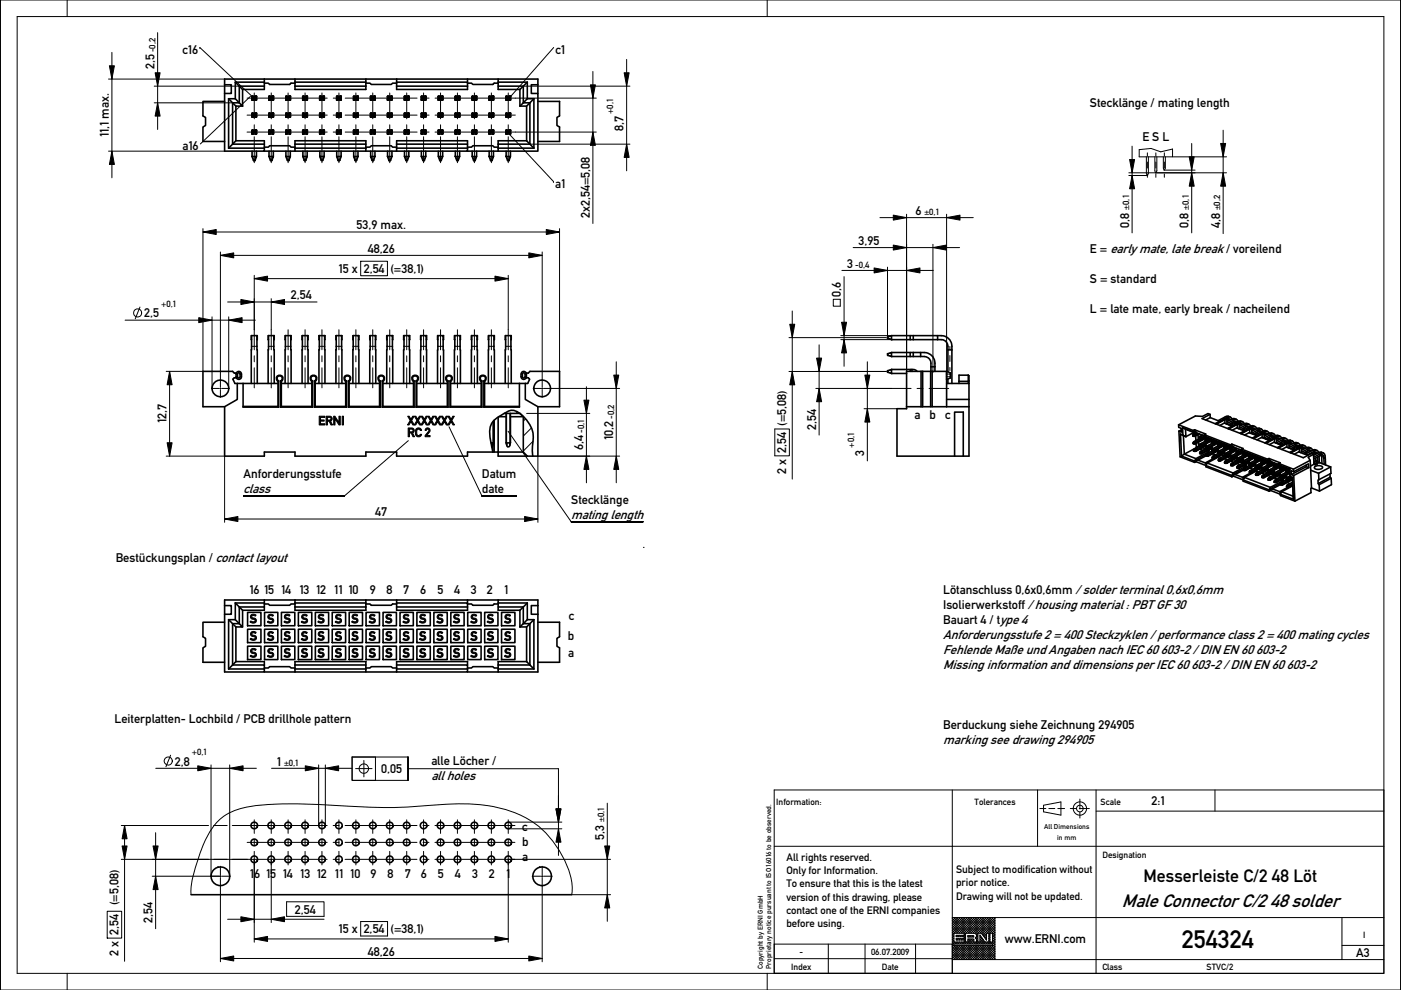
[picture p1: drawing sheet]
<svg xmlns="http://www.w3.org/2000/svg" width="297mm" height="210mm" viewBox="0 0 297 210" stroke-linecap="round" stroke-linejoin="round" font-family="sans-serif">
<defs><g id="words">
<text font-size="5.3" x="250.6" y="200.9">254324</text>
<text font-size="4" x="237.9" y="192.4">Male Connector C/2 48 solder</text>
<text font-size="3.7" x="242.4" y="186.9">Messerleiste C/2 48 Löt</text>
<g font-size="2.8">
<text x="51.6" y="104.5">class</text>
<text x="121.1" y="110">mating length</text>
<text x="200" y="135.5">Anforderungsstufe 2 = 400 Steckzyklen / performance class 2 = 400 mating cycles</text>
<text x="200" y="141.9">Missing information and dimensions per IEC 60 603-2 / DIN EN 60 603-2</text>
<text x="200" y="138.7">Fehlende Maße und Angaben nach IEC 60 603-2 / DIN EN 60 603-2</text>
<text x="200" y="157.8">marking see drawing 294905</text>
<text x="91.5" y="165.4">all holes</text>
</g>
<g font-size="2.6">
<text x="38.7" y="11.4">c16</text>
<text x="117.7" y="11.4">c1</text>
<text x="32.8" y="14.7" transform="rotate(-90 32.8 14.7)">2,5</text>
<text x="231.1" y="22.7">Stecklänge / mating length</text>
<text x="23.1" y="29.1" transform="rotate(-90 23.1 29.1)">11,1 max.</text>
<text x="132.2" y="27.8" transform="rotate(-90 132.2 27.8)">8,7</text>
<text x="242.2" y="30">E S L</text>
<text x="38.7" y="31.8">a16</text>
<text x="117.7" y="39.8">a1</text>
<text x="125" y="46.3" transform="rotate(-90 125 46.3)">2x2,54=5,08</text>
<text x="194.1" y="45.6">6</text>
<text x="75.6" y="48.6">53,9 max.</text>
<text x="78" y="53.6">48,26</text>
<text x="182" y="51.9">3,95</text>
<text x="231.1" y="53.7">E = early mate, late break / voreilend</text>
<text x="239.4" y="48.3" transform="rotate(-90 239.4 48.3)">0,8</text>
<text x="252" y="48.3" transform="rotate(-90 252 48.3)">0,8</text>
<text x="258.7" y="48.4" transform="rotate(-90 258.7 48.4)">4,8</text>
<text x="71.8" y="57.9">15 x 2,54</text>
<text x="82.8" y="57.9">(=38,1)</text>
<text x="179.6" y="56.7">3</text>
<text x="61.7" y="63.4">2,54</text>
<text x="178.3" y="62.9" transform="rotate(-90 178.3 62.9)">0,6</text>
<text x="231.1" y="60">S = standard</text>
<text x="30.6" y="67.3">2,5</text>
<text x="231.1" y="66.4">L = late mate, early break / nacheilend</text>
<text x="35.3" y="89.7" transform="rotate(-90 35.3 89.7)">12,7</text>
<text x="193.9" y="88.9">a</text>
<text x="197.1" y="88.9">b</text>
<text x="200.4" y="88.9">c</text>
<text x="67.5" y="90.1">ERNI</text>
<text x="86.3" y="92.6">RC 2</text>
<text x="86.4" y="90.1">XXXXXXX</text>
<text x="123.7" y="95.4" transform="rotate(-90 123.7 95.4)">6,4</text>
<text x="130" y="93.3" transform="rotate(-90 130 93.3)">10,2</text>
<text x="166.7" y="90.3" transform="rotate(-90 166.7 90.3)">(=5,08)</text>
<text x="173" y="91.1" transform="rotate(-90 173 91.1)">2,54</text>
<text x="51.6" y="101.3">Anforderungsstufe</text>
<text x="102.2" y="101.3">Datum</text>
<text x="166.7" y="100.5" transform="rotate(-90 166.7 100.5)">2 x 2,54</text>
<text x="183.2" y="96.6" transform="rotate(-90 183.2 96.6)">3</text>
<text x="102.2" y="104.5">date</text>
<text x="121.1" y="106.9">Stecklänge</text>
<text x="79.6" y="109.5">47</text>
<text x="24.5" y="119.2">Bestückungsplan / contact layout</text>
<text x="200" y="126">Lötanschluss 0,6x0,6mm / solder terminal 0,6x0,6mm</text>
<text x="52.9" y="126">16 15 14 13 12 11 10</text>
<text x="78.4" y="126">9</text>
<text x="81.9" y="126">8</text>
<text x="85.5" y="126">7</text>
<text x="89.1" y="126">6</text>
<text x="92.8" y="126">5</text>
<text x="96.3" y="126">4</text>
<text x="99.8" y="126">3</text>
<text x="103.2" y="126">2</text>
<text x="106.9" y="126">1</text>
<text x="120.6" y="131.6">c</text>
<text x="200" y="129.2">Isolierwerkstoff / housing material : PBT GF 30</text>
<text x="53" y="132.1">S</text>
<text x="53" y="135.8">S</text>
<text x="56.6" y="132.1">S</text>
<text x="56.6" y="135.8">S</text>
<text x="60.2" y="135.8">S</text>
<text x="60.2" y="132.1">S</text>
<text x="63.8" y="132.1">S</text>
<text x="63.8" y="135.8">S</text>
<text x="67.3" y="135.8">S</text>
<text x="67.3" y="132.1">S</text>
<text x="71" y="135.8">S</text>
<text x="71" y="132.1">S</text>
<text x="74.5" y="132.1">S</text>
<text x="74.5" y="135.8">S</text>
<text x="78.2" y="135.8">S</text>
<text x="78.2" y="132.1">S</text>
<text x="81.7" y="132.1">S</text>
<text x="81.7" y="135.8">S</text>
<text x="85.4" y="132.1">S</text>
<text x="85.4" y="135.8">S</text>
<text x="88.9" y="135.8">S</text>
<text x="88.9" y="132.1">S</text>
<text x="92.5" y="132.1">S</text>
<text x="92.5" y="135.8">S</text>
<text x="96.1" y="132.1">S</text>
<text x="96.1" y="135.8">S</text>
<text x="99.7" y="132.1">S</text>
<text x="99.7" y="135.8">S</text>
<text x="103.2" y="132.1">S</text>
<text x="103.2" y="135.8">S</text>
<text x="106.9" y="132.1">S</text>
<text x="106.9" y="135.8">S</text>
<text x="120.4" y="135.7">b</text>
<text x="200" y="132.4">Bauart 4 / type 4</text>
<text x="53" y="139.4">S</text>
<text x="56.6" y="139.4">S</text>
<text x="60.2" y="139.4">S</text>
<text x="63.8" y="139.4">S</text>
<text x="67.3" y="139.4">S</text>
<text x="71" y="139.4">S</text>
<text x="74.5" y="139.4">S</text>
<text x="78.2" y="139.4">S</text>
<text x="81.7" y="139.4">S</text>
<text x="85.4" y="139.4">S</text>
<text x="88.9" y="139.4">S</text>
<text x="92.5" y="139.4">S</text>
<text x="96.1" y="139.4">S</text>
<text x="99.7" y="139.4">S</text>
<text x="103.2" y="139.4">S</text>
<text x="106.9" y="139.4">S</text>
<text x="120.5" y="139.3">a</text>
<text x="24.3" y="153.3">Leiterplatten- Lochbild / PCB drillhole pattern</text>
<text x="200" y="154.6">Berduckung siehe Zeichnung 294905</text>
<text x="37.1" y="162.3">2,8</text>
<text x="58.7" y="162.3">1</text>
<text x="80.8" y="163.9">0,05</text>
<text x="91.5" y="162.2">alle Löcher /</text>
<text x="244.2" y="170.8">2:1</text>
<text x="110.7" y="176.1">c</text>
<text x="110.7" y="179.3">b</text>
<text x="128.1" y="178.1" transform="rotate(-90 128.1 178.1)">5,3</text>
<text x="110.7" y="182.5">a</text>
<text x="25.1" y="191.9" transform="rotate(-90 25.1 191.9)">(=5,08)</text>
<text x="53" y="186.2">16</text>
<text x="56.4" y="186.2">15</text>
<text x="59.9" y="186.2">14</text>
<text x="63.6" y="186.2">13</text>
<text x="67.2" y="186.2">12</text>
<text x="71" y="186.2">11</text>
<text x="74.3" y="186.2">10</text>
<text x="78.6" y="186.2">9</text>
<text x="82.2" y="186.2">8</text>
<text x="85.8" y="186.2">7</text>
<text x="89.3" y="186.2">6</text>
<text x="92.9" y="186.2">5</text>
<text x="96.5" y="186.2">4</text>
<text x="100.1" y="186.2">3</text>
<text x="103.6" y="186.2">2</text>
<text x="107.3" y="186.2">1</text>
<text x="32.3" y="195.8" transform="rotate(-90 32.3 195.8)">2,54</text>
<text x="62.5" y="193.7">2,54</text>
<text x="71.8" y="197.9">15 x 2,54</text>
<text x="82.8" y="197.9">(=38,1)</text>
<text x="25.1" y="202.7" transform="rotate(-90 25.1 202.7)">2 x 2,54</text>
<text x="78" y="202.6">48,26</text>
<text x="213" y="200">www.ERNI.com</text>
<text x="287.5" y="203">A3</text>
</g>
<g font-size="2.3">
<text x="166.7" y="182.5">All rights reserved.</text>
<text x="166.7" y="185.3">Only for Information.</text>
<text x="202.7" y="185.1">Subject to modification without</text>
<text x="166.7" y="188.1">To ensure that this is the latest</text>
<text x="166.7" y="191">version of this drawing, please</text>
<text x="202.7" y="190.7">Drawing will not be updated.</text>
<text x="202.7" y="187.9">prior notice.</text>
<text x="166.7" y="196.6">before using.</text>
<text x="166.7" y="193.8">contact one of the ERNI companies</text>
</g>
<g font-size="1.9">
<text x="33" y="11.1" transform="rotate(-90 33 11.1)">-0,2</text>
<text x="130" y="24.2" transform="rotate(-90 130 24.2)">+0,1</text>
<text x="196" y="45.6">±0,1</text>
<text x="239.4" y="44.5" transform="rotate(-90 239.4 44.5)">±0,1</text>
<text x="252" y="44.5" transform="rotate(-90 252 44.5)">±0,1</text>
<text x="258.7" y="44.6" transform="rotate(-90 258.7 44.6)">±0,2</text>
<text x="181.3" y="56.9">-0,4</text>
<text x="34.2" y="65.1">+0,1</text>
<text x="130.2" y="88.8" transform="rotate(-90 130.2 88.8)">-0,2</text>
<text x="123.9" y="91.7" transform="rotate(-90 123.9 91.7)">-0,1</text>
<text x="181.1" y="94.9" transform="rotate(-90 181.1 94.9)">+0,1</text>
<text x="40.7" y="160.1">+0,1</text>
<text x="60.2" y="162.3">±0,1</text>
<text x="164.6" y="170.6">Information:</text>
<text x="206.6" y="170.6">Tolerances</text>
<text x="233.4" y="170.6">Scale</text>
<text x="128.1" y="174.3" transform="rotate(-90 128.1 174.3)">±0,1</text>
<text x="233.7" y="182">Designation</text>
<text x="169.5" y="202.6">-</text>
<text x="184.7" y="202.6">06.07.2009</text>
<text x="289" y="198.9">I</text>
<text x="167.7" y="205.7">Index</text>
<text x="187" y="205.7">Date</text>
<text x="233.7" y="205.7">Class</text>
<text x="255.8" y="205.6">STVC/2</text>
</g>
<g font-size="1.5">
<text x="221.4" y="175.8">All Dimensions</text>
<text x="224.2" y="178.1">in mm</text>
<text x="161.8" y="205.5" transform="rotate(-90 161.8 205.5)">Copyright by ERNI GmbH</text>
<text x="163.5" y="205.5" transform="rotate(-90 163.5 205.5)">Proprietary notice pursuant to ISO 16016 to be observed.</text>
</g>
</g></defs>
<g fill="none" stroke="#000" stroke-width=".21">
<path d="M.1 0h296.8v209.9h-296.8zM3.6 3.5h289.8v202.9h-289.8zM14.2 0v3.5M23 16.8h24.6M23.7 11.1v26.6M32.7 18.3h18M33.4 6.9v20.6M42.4 10.1h.1M42.4 10.1l11.2 10.5v.4M53.9 19.7v5.5M57.5 19.7v5.5M61.1 19.7v5.5"/>
<path d="M64.7 19.7v5.5M68.3 19.7v5.5M71.9 19.7v5.5M75.5 19.7v5.5M79 19.7v5.5M82.6 19.7v5.5M86.2 19.7v5.5M89.8 19.7v5.5M93.4 19.7v5.5M97 19.7v5.5M100.6 19.7v5.5M104.2 19.7v5.5"/>
<path d="M107.8 19.7v5.5M111 18.3h22.6M117.4 10.1l-9.3 10.6M125.7 15.2v32.2M132.9 12.6v23.6M162.7 0v3.5M23 32h24.6M32.7 21.8h16.6M52.4 28h17M52.4 20.8h17M52.4 24.4h17M53.1 20.4l-10.6 10.1"/>
<path d="M53.4 24.7h.2M53.4 24.2h.1M53.4 24.7l.2 .1M53.4 24.2v.5M53.4 27.7h.2M53.4 28.3h.1M53.4 28.3h.2M53.4 28.3l.2 .1M53.4 27.7v.6M53.4 21.1h.2M53.4 20.6h.1M53.4 21.1l.2 .1"/>
<path d="M53.4 20.6v.5M53.5 33.2l.2 .8M53.6 24l-.2 .2M53.6 24.1l-.2 .1M53.6 27.6l-.2 .1M53.6 20.4l-.2 .2M53.6 20.5l-.2 .1M53.6 24.2v.4M53.6 27.8v.4M53.8 24.3v.3M53.8 27.9v.2M53.8 20.7v.3"/>
<path d="M53.9 26.5v1.2M53.9 29v5.5M54 27.9v.2M54 24.3v.3M54 20.7v.3M54 34h.1M54 34l-.2 .1M54 34v.1M54.2 24.2v.4M54.2 27.8v.4M54.2 20.6v.4M54.2 24.7h.2"/>
<path d="M54.2 24.1l.2 .1M54.2 24l.2 .2M54.2 27.6l.2 .1M54.2 27.7h.2M54.2 21.1h.2M54.2 20.5l.2 .1M54.2 20.4l.2 .2M54.3 33.2l-.3 .8M54.4 24.2h.1M54.4 24.7l-.2 .1M54.4 24.2v.5M54.4 28.3h.1"/>
<path d="M54.4 28.3h-.2M54.4 28.3l-.2 .1M54.4 27.7v.6M54.4 20.6h.1M54.4 21.1l-.2 .1M54.4 20.6v.5M57 24.7l.1 .1M57 24.7h.2M57 24.2v.5M57 28.3h.2M57 28.3l.1 .1M57 27.7v.6"/>
<path d="M57 27.7h.2M57 21.1l.1 .1M57 20.6v.5M57 21.1h.2M57.1 33.2l.2 .8M57.1 24l-.1 .2M57.1 27.6l-.1 .1M57.1 20.4l-.1 .2M57.2 24.1l-.2 .1M57.2 20.5l-.2 .1M57.2 24.2v.4M57.2 27.8v.4"/>
<path d="M57.2 20.6v.4M57.4 27.9v.2M57.4 24.3v.3M57.4 20.7v.3M57.5 26.5v1.2M57.5 29v5.5M57.6 27.9v.2M57.6 24.3v.3M57.6 20.7v.3M57.6 34v.1M57.6 34l-.2 .1M57.6 34h.1"/>
<path d="M57.8 24.2v.4M57.8 27.8v.4M57.8 20.6v.4M57.8 24.7h.2l-.2 .1M57.8 24.1l.2 .1M57.8 27.7h.2M57.8 21.1h.2M57.8 20.5l.2 .1M57.8 24l.2 .2M57.8 27.6l.2 .1M57.8 20.4l.2 .2M57.9 33.2l-.3 .8"/>
<path d="M58 24.2v.5M58 28.3h-.2M58 28.3l-.2 .1M58 27.7v.6M58 21.1l-.2 .1M58 20.6v.5M60.6 27.7h.1M60.6 28.3h.1M60.6 28.3l.1 .1M60.6 27.7v.6M60.6 21.1h.1M60.6 20.6h.1"/>
<path d="M60.6 21.1l.1 .1M60.6 20.6v.5M60.6 24.7h.1M60.6 24.2h.1M60.6 24.7l.1 .1M60.6 24.2v.5M60.7 33.2l.2 .8M60.7 27.6l-.1 .1M60.7 20.4l-.1 .2M60.7 20.5l-.1 .1M60.7 24l-.1 .2M60.7 24.1l-.1 .1"/>
<path d="M60.8 27.8v.4M60.8 20.6v.4M60.8 24.2v.4M61 27.9v.2M61 20.7v.3M61 24.3v.3M61.1 26.5v1.2M61.1 29v5.5M61.2 27.9v.2M61.2 20.7v.3M61.2 24.3v.3M61.2 34v.1"/>
<path d="M61.2 34l-.2 .1M61.2 34h.1M61.4 27.8v.4M61.4 20.6v.4M61.4 24.2v.4M61.4 27.6l.1 .1M61.4 27.7h.2M61.4 21.1h.2M61.4 20.5l.1 .1M61.4 20.4l.1 .2M61.4 24.7h.2M61.4 24.1l.1 .1"/>
<path d="M61.4 24l.1 .2M61.5 33.2l-.3 .8M61.5 27.7h.1M61.5 28.3h.1M61.5 28.3h-.1M61.5 28.3l-.1 .1M61.5 27.7v.6M61.5 20.6h.1M61.5 20.6l-.1 .6M61.5 24.2h.1M61.5 24.7l-.1 .1M61.5 24.2v.5"/>
<path d="M61.6 24.7h-.1M64.2 28.3h.1M64.2 24.2h.1M64.2 24.7h.1M64.2 20.6h.1M64.2 21.1h.1M64.2 27.7h.1M64.2 28.3l.1 .1M64.2 27.7v.6M64.2 24.7l.1 .1M64.2 24.2v.5M64.2 20.6l.1 .6"/>
<path d="M64.3 33.2l.2 .8M64.3 27.6l-.1 .1M64.3 24l-.1 .2M64.3 24.1l-.1 .1M64.3 20.4l-.1 .2M64.3 20.5l-.1 .1M64.4 27.8v.4M64.4 24.2v.4M64.4 20.6v.4M64.6 27.9v.2M64.6 24.3v.3M64.6 20.7v.3"/>
<path d="M64.7 26.5v1.2M64.7 29v5.5M64.7 27.9v.2M64.7 24.3v.3M64.7 20.7v.3M64.8 34v.1M64.8 34l-.2 .1M64.8 34h.1M65 27.8v.4M65 24.2v.4M65 20.6v.4M65 27.6l.1 .1"/>
<path d="M65 27.7h.1M65 24.7h.1M65 24.1l.1 .1M65 24l.1 .2M65 21.1h.1M65 20.5l.1 .1M65 20.4l.1 .2M65.1 33.2l-.3 .8M65.1 28.3h-.1M65.1 28.3l-.1 .1M65.1 27.7v.6M65.1 24.7l-.1 .1"/>
<path d="M65.1 24.2v.5M65.1 21.1l-.1 .1M65.1 20.6v.5M67.8 28.3h.1M67.8 28.3l.1 .1M67.8 27.7v.6M67.8 27.7h.1M67.8 24.7l.1 .1M67.8 24.7h.1M67.8 24.2v.5M67.8 21.1l.1 .1M67.8 20.6v.5"/>
<path d="M67.8 21.1h.1M67.9 33.2l.2 .8M67.9 27.6l-.1 .1M67.9 24l-.1 .2M67.9 20.4l-.1 .2M67.9 24.1l-.1 .1M67.9 20.5l-.1 .1M68 27.8v.4M68 24.2v.4M68 20.6v.4M68.2 27.9v.2M68.2 24.3v.3"/>
<path d="M68.2 20.7v.3M68.3 26.5v1.2M68.3 29v5.5M68.3 27.9v.2M68.3 24.3v.3M68.3 20.7v.3M68.4 34v.1M68.4 34l-.2 .1M68.4 34h.1M68.6 27.8v.4M68.6 24.2v.4M68.6 20.6v.4"/>
<path d="M68.6 27.6l.1 .1M68.6 27.7h.1M68.6 24.7h.1M68.6 24.1l.1 .1M68.6 24l.1 .2M68.6 20.4l.1 .2M68.6 20.5l.1 .1M68.7 33.2l-.3 .8M68.7 27.7h.1M68.7 28.3h.1M68.7 28.3h-.1M68.7 28.3l-.1 .1"/>
<path d="M68.7 27.7v.6M68.7 24.2h.1M68.7 24.7l-.1 .1M68.7 24.2v.5M68.7 20.6h.1M68.7 21.1l-.1 .1M68.7 20.6v.5M68.8 24.7h-.1M68.8 21.1h-.2M70.7 28h1.2M70.7 20.8h1.2M70.7 24.4h1.2"/>
<path d="M71.4 27.7h.1M71.4 28.3h.1M71.4 28.3l.1 .1M71.4 27.7v.6M71.4 24.7h.1M71.4 24.2h.1M71.4 24.7l.1 .1M71.4 24.2v.5M71.4 21.1h.1M71.4 20.6h.1M71.4 21.1l.1 .1M71.4 20.6v.5"/>
<path d="M71.5 33.2l.2 .8M71.5 27.6l-.1 .1M71.5 24l-.1 .2M71.5 24.1l-.1 .1M71.5 20.4l-.1 .2M71.5 20.5l-.1 .1M71.6 27.8v.4M71.6 24.2v.4M71.6 20.6v.4M71.8 27.9v.2M71.8 24.3v.3M71.8 20.7v.3"/>
<path d="M71.9 26.5v1.2M71.9 29v5.5M71.9 27.9v.2M71.9 24.3v.3M71.9 20.7v.3M72 34h.1M72 34l-.2 .1M72 34v.1M72.1 27.8v.4M72.1 24.2v.4M72.1 20.6v.4M72.2 27.6l.1 .7"/>
<path d="M72.2 27.7h.1M72.2 24.7h.1M72.2 24.1l.1 .1M72.2 24l.1 .2M72.2 21.1h.1M72.2 20.5l.1 .1M72.2 20.4l.1 .2M72.2 33.2l-.2 .8M72.3 28.3h.1M72.3 28.3h-.1M72.3 28.3l-.1 .1M72.3 24.2h.1"/>
<path d="M72.3 24.2l-.1 .6M72.3 20.6h.1M72.3 20.6l-.1 .6M73.2 28h15.2M73.2 20.8h15.2M73.2 24.4h15.2M74.9 28.3h.1M74.9 24.2h.1M74.9 24.7h.1M74.9 20.6h.1M74.9 21.1h.2M75 27.7h.1"/>
<path d="M75 28.3h.1M75 28.3l.1 .1M75 27.7h-.1M75 27.7v.6M75 24.7h.1M75 24.7l.1 .1M75 24.2v.5M75 20.6l.1 .6M75.1 33.2l.2 .8M75.1 27.6l-.1 .1M75.1 24l-.1 .2M75.1 24.1l-.1 .1"/>
<path d="M75.1 20.4l-.1 .2M75.1 20.5l-.1 .1M75.2 27.8v.4M75.2 24.2v.4M75.2 20.6v.4M75.4 27.9v.2M75.4 24.3v.3M75.4 20.7v.3M75.5 26.5v1.2M75.5 29v5.5M75.5 27.9v.2M75.5 24.3v.3"/>
<path d="M75.5 20.7v.3M75.5 34v.1M75.5 34l-.1 .1M75.5 34h.1M75.7 27.8v.4M75.7 24.2v.4M75.7 20.6v.4M75.8 27.7h.1M75.8 24.7h.1M75.8 24.1l.1 .1M75.8 21.1h.1M75.8 20.5l.1 .1"/>
<path d="M75.8 27.6l.1 .1M75.8 24l.1 .2M75.8 20.4l.1 .2M75.8 33.2l-.3 .8M75.9 28.3h-.1M75.9 28.3l-.1 .1M75.9 27.7v.6M75.9 24.7l-.1 .1M75.9 24.2v.5M75.9 21.1l-.1 .1M75.9 20.6v.5M78.6 28.3h.1"/>
<path d="M78.6 27.7v.6M78.6 27.7h.1M78.6 28.3l.1 .1M78.6 24.7l.1 .1M78.6 24.7h.1M78.6 24.2v.5M78.6 21.1l.1 .1M78.6 20.6v.5M78.6 21.1h.1M78.7 33.2l.2 .8M78.7 27.6l-.1 .1M78.7 24l-.1 .2"/>
<path d="M78.7 20.4l-.1 .2M78.7 24.1l-.1 .1M78.7 20.5l-.1 .1M78.8 27.8v.4M78.8 24.2v.4M78.8 20.6v.4M79 27.9v.2M79 20.7v.3M79 24.3v.3M79 26.5v1.2M79 29v5.5M79.1 27.9v.2"/>
<path d="M79.1 20.7v.3M79.1 24.3v.3M79.1 34v.1M79.1 34l-.2 .1M79.1 34h.1M79.3 27.8v.4M79.3 20.6v.4M79.3 24.2v.4M79.4 27.6l.1 .1M79.4 27.7h.1M79.4 24.7h.1M79.4 24.1l.1 .1"/>
<path d="M79.4 24l.1 .2M79.4 21.1h.1M79.4 20.5l.1 .1M79.4 20.4l.1 .2M79.4 33.2l-.3 .8M79.5 27.7h.1M79.5 28.3h.1M79.5 28.3h-.1M79.5 28.3l-.1 .1M79.5 27.7v.6M79.5 24.2h.1M79.5 24.7l-.1 .1"/>
<path d="M79.5 24.2v.5M79.5 20.6h.1M79.5 20.6l-.1 .6M79.5 24.7h.1M82.2 27.7h.1M82.2 28.3h.1M82.2 28.3l.1 .1M82.2 27.7v.6M82.2 24.7h.1M82.2 24.2h.1M82.2 21.1h.1M82.2 20.6h.1"/>
<path d="M82.2 24.7l.1 .1M82.2 21.1l.1 .1M82.2 20.6v.5M82.2 24.2v.5M82.2 33.2l.3 .8M82.3 27.6l-.1 .1M82.3 24l-.1 .2M82.3 20.4l-.1 .2M82.3 24.1l-.1 .1M82.3 20.5l-.1 .1M82.4 27.8v.4M82.4 20.6v.4"/>
<path d="M82.4 24.2v.4M82.5 27.9v.2M82.5 20.7v.3M82.5 24.3v.3M82.6 26.5v1.2M82.6 29v5.5M82.7 27.9v.2M82.7 20.7v.3M82.7 24.3v.3M82.7 34h.1M82.7 34l-.2 .1M82.7 34v.1"/>
<path d="M82.9 27.8v.4M82.9 20.6v.4M82.9 24.2v.4M83 27.6l.1 .1M83 27.7h.1M83 24.7h.1M83 21.1h.1M83 24.1l.1 .1M83 24l.1 .2M83 20.5l.1 .1M83 20.4l.1 .2M83 33.2l-.3 .8"/>
<path d="M83.1 28.3h.1M83.1 28.3h-.1M83.1 28.3l-.1 .1M83.1 27.7v.6M83.1 24.2h.1M83.1 20.6h.1M83.1 24.7l-.1 .1M83.1 21.1l-.1 .1M83.1 20.6v.5M83.1 24.2v.5M85.8 28.3h.1M85.8 28.3l.1 .1"/>
<path d="M85.8 27.7v.6M85.8 27.7h.1M85.8 21.1l.1 .1M85.8 20.6v.5M85.8 21.1h.1M85.8 24.7l.1 .1M85.8 24.7h.1M85.8 24.2v.5M85.8 33.2l.3 .8M85.9 27.6l-.1 .1M85.9 20.4l-.1 .2M85.9 24l-.1 .2"/>
<path d="M85.9 20.5l-.1 .1M85.9 24.1l-.1 .1M85.9 27.8v.4M85.9 20.6v.4M85.9 24.2v.4M86.1 27.9v.2M86.1 20.7v.3M86.1 24.3v.3M86.2 26.5v1.2M86.2 29v5.5M86.3 27.9v.2M86.3 20.7v.3"/>
<path d="M86.3 24.3v.3M86.3 34v.1M86.3 34l-.2 .1M86.3 34h.1M86.5 27.8v.4M86.5 20.6v.4M86.5 24.2v.4M86.5 27.7h.2M86.5 21.1h.2M86.5 20.5l.2 .1M86.5 24.7h.2l-.1 .1M86.5 24.1l.2 .1"/>
<path d="M86.6 27.6l.1 .1M86.6 20.4l.1 .2M86.6 24l.1 .2M86.6 33.2l-.3 .8M86.7 28.3h-.2M86.7 28.3l-.1 .1M86.7 27.7v.6M86.7 21.1l-.1 .1M86.7 20.6v.5M86.7 24.2v.5M89.3 27.7h.2M89.3 28.3h.1"/>
<path d="M89.3 28.3h.2M89.3 28.3l.2 .1M89.3 27.7v.6M89.3 24.7h.2M89.3 24.2h.1M89.3 24.7l.2 .1M89.3 24.2v.5M89.3 21.1h.2M89.3 20.6h.1M89.3 21.1l.2 .1M89.3 20.6v.5M89.4 33.2l.3 .8"/>
<path d="M89.5 27.6l-.2 .1M89.5 24l-.2 .2M89.5 24.1l-.2 .1M89.5 20.4l-.2 .2M89.5 20.5l-.2 .1M89.5 27.8v.4M89.5 24.2v.4M89.5 20.6v.4M89.7 28h1.3M89.7 20.8h1.3M89.7 24.4h1.3M89.7 27.9v.2"/>
<path d="M89.7 20.7v.3M89.7 24.3v.3M89.8 26.5v1.2M89.8 29v5.5M89.9 27.9v.2M89.9 20.7v.3M89.9 24.3v.3M89.9 34v.1M89.9 34l-.2 .1M89.9 34h.1M90.1 27.8v.4M90.1 20.6v.4"/>
<path d="M90.1 24.2v.4M90.1 27.6l.2 .1M90.1 27.7h.2M90.1 24.7h.2M90.1 24.1l.2 .1M90.1 24l.2 .2M90.1 21.1h.2M90.1 20.5l.2 .1M90.1 20.4l.2 .2M90.2 33.2l-.3 .8M90.3 28.3h.1M90.3 28.3h-.2"/>
<path d="M90.3 28.3l-.2 .1M90.3 27.7v.6M90.3 27.7h.1M90.3 24.2h.1M90.3 24.7l-.2 .1M90.3 24.2v.5M90.3 20.6h.1M90.3 20.6l-.2 .6M90.3 24.7h.1M92.2 24.4h17.1M92.2 28h34.2M92.2 20.8h34.2"/>
<path d="M92.9 28.3h.1M92.9 24.2h.1M92.9 20.6h.1M92.9 24.7h.1M92.9 21.1h.2M92.9 27.7h.2M92.9 28.3h.2M92.9 28.3l.2 .1M92.9 27.7h.1M92.9 27.7v.6M92.9 24.7h.2M92.9 24.7l.2 .1"/>
<path d="M92.9 21.1l.2 .1M92.9 20.6v.5M92.9 24.2v.5M93 33.2l.2 .8M93.1 27.6l-.2 .1M93.1 24.1l-.2 .1M93.1 20.5l-.2 .1M93.1 24l-.2 .2M93.1 20.4l-.2 .2M93.1 27.8v.4M93.1 20.6v.4M93.1 24.2v.4"/>
<path d="M93.3 27.9v.2M93.3 20.7v.3M93.3 24.3v.3M93.4 26.5v1.2M93.4 29v5.5M93.5 27.9v.2M93.5 20.7v.3M93.5 24.3v.3M93.5 34l-.2 .1M93.5 34h.1M93.5 34v.1M93.7 27.8v.4"/>
<path d="M93.7 20.6v.4M93.7 24.2v.4M93.7 27.6l.1 .1M93.7 27.7h.1M93.7 24.1l.1 .1M93.7 24l.1 .2M93.7 20.5l.1 .1M93.7 20.4l.1 .2M93.7 24.7v.1M93.7 21.1h.1M93.8 33.2l-.3 .8M93.8 28.3l-.1 .1"/>
<path d="M93.8 27.7v.6M93.8 28.3h-.1M93.8 21.1l-.1 .1M93.8 20.6v.5M93.8 24.2v.5M96.5 21.1l.1 .1M96.5 20.6v.5M96.5 21.1h.2M96.5 27.7h.2M96.5 28.3h.2M96.5 28.3l.1 .1M96.5 27.7v.6"/>
<path d="M96.5 24.7l.1 .1M96.5 24.7h.2M96.5 24.2v.5M96.6 33.2l.2 .8M96.6 20.4l-.1 .2M96.6 27.6l-.1 .1M96.6 24l-.1 .2M96.7 20.5l-.2 .1M96.7 24.1l-.2 .1M96.7 20.6v.4M96.7 27.8v.4M96.7 24.2v.4"/>
<path d="M96.9 20.7v.3M96.9 27.9v.2M96.9 24.3v.3M97 26.5v1.2M97 29v5.5M97.1 20.7v.3M97.1 27.9v.2M97.1 24.3v.3M97.1 34l-.2 .1M97.1 34h.1M97.1 34v.1M97.3 20.6v.4"/>
<path d="M97.3 27.8v.4M97.3 24.2v.4M97.3 20.5l.1 .1M97.3 21.1h.2M97.3 20.4l.1 .2M97.3 27.6l.1 .1M97.3 27.7h.2M97.3 24.1l.1 .1M97.3 24l.1 .2M97.3 24.7h.1l-.1 .1M97.4 33.2l-.3 .8M97.4 20.6l-.1 .6"/>
<path d="M97.4 27.7h.1M97.4 20.6h.1M97.4 28.3h.1M97.4 27.7v.6M97.4 28.3h-.1M97.4 28.3l-.1 .1M97.4 24.2v.5M97.4 24.2h.1M97.4 24.7h.1M97.5 24.7h-.1M100.1 27.7h.1M100.1 21.1h.1"/>
<path d="M100.1 20.6h.1M100.1 21.1l.1 .1M100.1 28.3h.1M100.1 28.3l.1 .1M100.1 20.6v.5M100.1 27.7v.6M100.1 24.7h.1M100.1 24.2v.5M100.1 24.2h.1M100.1 24.7l.1 .1M100.2 33.2l.2 .8M100.2 20.5l-.1 .1"/>
<path d="M100.2 20.4l-.1 .2M100.2 27.6l-.1 .1M100.2 24.1l-.1 .1M100.2 24l-.1 .2M100.3 20.6v.4M100.3 27.8v.4M100.3 24.2v.4M100.5 20.7v.3M100.5 27.9v.2M100.5 24.3v.3M100.6 26.5v1.2M100.6 29v5.5"/>
<path d="M100.7 20.7v.3M100.7 27.9v.2M100.7 24.3v.3M100.7 34h.1M100.7 34l-.2 .1M100.7 34v.1M100.9 20.6v.4M100.9 27.8v.4M100.9 24.2v.4M100.9 20.5l.1 .1M100.9 27.7h.2M100.9 21.1h.2"/>
<path d="M100.9 20.4l.1 .2M100.9 27.6l.1 .7M100.9 24.1l.1 .1M100.9 24.7h.1l-.1 .1M100.9 24l.1 .2M101 33.2l-.3 .8M101 20.6l-.1 .6M101 28.3h-.1M101 20.6h.1M101 28.3l-.1 .1M101 28.3h.1M101 24.2l.1 .5"/>
<path d="M101 24.2h.1M103.7 20.6h.1M103.7 21.1h.1M103.7 28.3h.1M103.7 24.2h.1M103.7 24.7h.1M103.7 20.6l.1 .6M103.7 27.7h.1M103.7 28.3l.1 .1M103.7 27.7v.6M103.7 24.7l.1 .1M103.7 24.2v.5"/>
<path d="M103.8 33.2l.2 .8M103.8 20.5l-.1 .1M103.8 20.4l-.1 .2M103.8 27.6l-.1 .1M103.8 24.1l-.1 .1M103.8 24l-.1 .2M103.9 20.6v.4M103.9 27.8v.4M103.9 24.2v.4M104.1 20.7v.3M104.1 27.9v.2M104.1 24.3v.3"/>
<path d="M104.2 26.5v1.2M104.2 29v5.5M104.2 20.7v.3M104.2 27.9v.2M104.2 24.3v.3M104.3 34l-.2 .1M104.3 34h.1M104.3 34v.1M104.5 20.6v.4M104.5 27.8v.4M104.5 24.2v.4M104.5 20.5l.1 .1"/>
<path d="M104.5 21.1h.1M104.5 27.7h.1M104.5 24.1l.1 .1M104.5 24.7h.1M104.5 20.4l.1 .2M104.5 27.6l.1 .1M104.5 24l.1 .2M104.6 33.2l-.3 .8M104.6 21.1l-.1 .1M104.6 20.6v.5M104.6 27.7v.6M104.6 28.3h-.1"/>
<path d="M104.6 28.3l-.1 .1M104.6 24.2v.5M104.6 24.7l-.1 .1M107.3 27.7h.1M107.3 21.1l.1 .1M107.3 28.3h.1M107.3 28.3l.1 .1M107.3 20.6v.5M107.3 27.7v.6M107.3 21.1h.1M107.3 24.7l.1 .1M107.3 24.7h.1"/>
<path d="M107.3 24.2v.5M107.4 33.2l.2 .8M107.4 20.4l-.1 .2M107.4 27.6l-.1 .1M107.4 24l-.1 .2M107.4 20.5l-.1 .1M107.4 24.1l-.1 .1M107.5 20.6v.4M107.5 27.8v.4M107.5 24.2v.4M107.7 20.7v.3M107.7 27.9v.2"/>
<path d="M107.7 24.3v.3M107.8 26.5v1.2M107.8 29v5.5M107.8 20.7v.3M107.8 27.9v.2M107.8 28.3l9.5 10.2M107.8 24.3v.3M107.9 34l-.2 .1M107.9 34h.1M107.9 34v.1M108.1 20.6v.4M108.1 27.8v.4"/>
<path d="M108.1 24.2v.4M108.1 20.5l.1 .1M108.1 21.1h.2M108.1 20.4l.1 .2M108.1 27.6l.1 .1M108.1 27.7h.1M108.1 24.1l.1 .1M108.1 24.7h.1M108.1 24l.1 .2M108.2 33.2l-.3 .8M108.2 20.6l-.1 .6M108.2 27.7h.1"/>
<path d="M108.2 20.6h.1M108.2 28.3h.1M108.2 28.3l-.1 .1M108.2 27.7v.6M108.2 28.3h-.1M108.2 24.2v.5M108.2 24.2h.1M108.2 24.7l-.1 .1M108.3 24.7h-.1M112.3 30.6h21.3M117.3 38.5h.1M239.3 36.6h20.8"/>
<path d="M239.3 37.2h3.9M240 31v18.4M241.5 31.7l2.5-.2 2.1 .7 2.5-.6v1.7h-7.1zM243.1 33.3v3.5l.1 .4M243.3 32.4v.7M243.3 34.4v1.2M243.3 36.9v.7M243.5 33.3v3.5l-.3 .4M244.9 33.3v2.9l.1 .4M245.1 32.4v.7M245.1 34.4v1.2M245.1 36.9v.7"/>
<path d="M245.3 33.3v2.9l-.2 .4M246.7 33.3v2.3l.1 .5 .3-.5v-2.3M246.9 32.4v.7M246.9 34.4v1.2M246.9 36.9v.7M246.9 36.1h6.5M248.6 33.3h11.5M252.7 30.4v19M259.3 27.6v21.9M43 48.5v30.2h-7.8M43 49.2h75.6M46.7 53.4v28.7"/>
<path d="M46.7 54.1h68.3M53.9 59.1h53.9M53.9 58.4v15.8M76.5 55.4h5.6v3.1h-5.6zM107.8 58.4v15.8M115 53.4v28.7M118.6 48.5v30.2M178.5 57.3h19.4M179 58.7v19M180.9 52.5h22.6M186.6 46.1h19.8M188.2 56.6v14.9"/>
<path d="M192.2 45.4v33.3M197.8 51.8v27.2M200.7 45.4v33.3M26.5 67.9h27.6M29.7 65.1l-1 2.5M36 78.7v18M45 67.2v15.2M48.3 64h18.9M48.5 67.2v15.2M50.1 79.9h.3M50.1 79.3h.3M50.9 79.9h.3"/>
<path d="M50.9 79.3h.3M53.3 73.4h1.2M53.9 75.4v1.3M53.9 78v4.2M56.9 73.4h1.2M57.5 63.3v10.9M57.5 75.4v1.3M57.5 78v4.2M60.5 73.4h1.2M61.1 69.9v4.3M61.1 75.4v1.3M61.1 78v4.2"/>
<path d="M64.1 73.4h1.1M64.7 69.9v4.3M64.7 75.4v1.3M64.7 78v4.2M67.7 73.4h1.1M68.3 69.9v4.3M68.3 75.4v1.3M68.3 78v4.2M71.3 73.4h1.1M71.9 69.9v4.3M71.9 75.4v1.3M71.9 78v4.2"/>
<path d="M74.9 73.4h1.1M75.5 69.9v4.3M75.5 75.4v1.3M75.5 78v4.2M78.5 73.4h1.1M79 69.9v4.3M79 75.4v1.3M79 78v4.2M82.1 73.4h1.1M82.6 69.9v4.3M82.6 75.4v1.3M82.6 78v4.2"/>
<path d="M85.7 73.4h1.1M86.2 69.9v4.3M86.2 75.4v1.3M86.2 78v4.2M89.2 73.4h1.2M89.8 69.9v4.3M89.8 75.4v1.3M89.8 78v4.2M92.8 73.4h1.2M93.4 69.9v4.3M93.4 75.4v1.3M93.4 78v4.2"/>
<path d="M96.4 73.4h1.2M97 69.9v4.3M97 75.4v1.3M97 78v4.2M100 73.4h1.2M100.6 69.9v4.3M100.6 75.4v1.3M100.6 78v4.2M103.6 73.4h1.1M104.2 69.9v4.3M104.2 75.4v1.3M104.2 78v4.2"/>
<path d="M107.2 73.4h1.1M107.8 75.4v1.3M107.8 78v4.2M110.5 79.3h.3M110.5 79.9h.3M111.3 79.9h.3M111.3 79.3h.3M130.7 76.7v25.7M167.3 78.8h20.6M167.3 71.6h20.6M168 65.9v35.7M173.7 73.1v19.1"/>
<path d="M176.7 63.5h1.5v1.4h-1.5zM178.3 71.2h10.8M178.3 72h10.8M183.9 76.7v21M188.2 78.7v.2M188.2 75.1h.1M188.2 75.3h.1M188.2 71.7h.1M188.2 78.9h.1M188.2 75.3v.1M188.2 75v.1M188.2 71.7v.1"/>
<path d="M188.2 71.4v.1M188.2 75.3l.8 .2M188.2 71.5v.2M188.2 75.1v.2M188.2 71.7l.8 .2M188.2 78.9l.8 .2M189 78.4l-.8 .2M189 74.8l-.8 .3M189 71.2l-.8 .3M200.7 79.3h.8M200.7 79.9h.8M201.4 73.4v.7"/>
<path d="M201.4 75.4v1.2M201.4 77.9v.7M35.2 96.7h12.4v14M44.8 82.4h1.6M46.6 82.4h.3M46.7 82.2v.3M46.7 82.6v1.7M47 82.4h1.6M86.6 93.4l-13.6 11.7M95.2 90.5l7 14.6h7.3h-7.3M104.5 93.9h.1zM104.5 89.3v4.6"/>
<path d="M104.5 93.9v.1M107.3 93.9l.1 .1M107.4 87.7v6.2h-.1M107.7 91.4l13.4 19.2M108.1 93.9v.1M108.1 93.9h.1zM108.1 87.7v6.2M109.7 87.3l-.3 .4M111.4 88.8l-.4 .5M111.7 87.7h13.3M112.7 90.7l-1.7 1.8M113 93.6l-1.9 1.9"/>
<path d="M113 82.4h1.7M114.8 82.4h.3M115 82.2v.3M115 82.6v1.7M115.2 82.4h16.2M124.3 82v20.4M131.4 96.7h-17.4v14M164.3 91h3.1v5.6h-3.1zM173 82.4h20.2M183.2 86.7h7M194.4 82.4h1.3M197 82.4h4.1"/>
<path d="M252.9 92.3v.2M253 92.4v.1M253 93.9v.2M253.1 95.5v.2M253.1 94v.1M253.1 92.3v.2M253.2 93.9v.2M253.2 93.6h.1M253.2 95.2h.1M253.3 95.5v.2M253.4 92.1v.1M253.4 92.1h.1"/>
<path d="M253.4 92.1h-.1M253.4 92.2l-.2 .1M253.4 92.2v.3h-.2M253.4 93.7h.1M253.4 93.7l.1 .1M253.5 93.8l-.2 .1M253.5 93.8v.2M253.5 94l-.2 .1M253.5 95.3l.1 .1M253.5 95.3h.1M253.5 94h.1M253.6 95.4l-.3 .1"/>
<path d="M253.6 95.4v.3h-.2M253.7 91.7l-.6 .3M253.9 91.8l-.5 .3M254 91.9l-.6 .3v.2l.9-.4M254.3 92.8v.2M254.3 92.9v.1M254.3 94.4v.2M254.4 93l-1.2 .6M254.4 94.5v.1M254.4 96v.2M254.4 94.6l-1.1 .6M254.4 92.8v.2"/>
<path d="M254.5 94.4v.2M254.5 94.1h.1M254.6 95.7h.1M254.6 96v.2M254.7 92.6v.1M254.7 92.6h-.1M254.7 94.2h.1M254.7 92.7l-.2 .1M254.7 92.7v.3M254.7 92.9l-.2 .1M254.8 94.2v.1M254.8 94.3l-.2 .1"/>
<path d="M254.8 94.3v.3M254.8 94.6h-.2M254.8 94.6h.1M254.8 95.8l.1 .1M254.8 95.8h.1M254.8 94.5v.1M254.9 95.9l-.2 .1M254.9 95.9v.3M254.9 96.1l-.2 .1M254.9 96.1v.1M254.9 92.3l-.5 .2M255.2 92.4l-.5 .2"/>
<path d="M255.4 92.4l-.7 .3v.2l.8-.4M255.6 92.6l-2.2 1.1M255.6 93.5v-.1v.1M255.6 92.7l-2.1 1.1v.2l2.1-1.1M255.6 94.2l-2.1 1.1M255.6 95v.1M255.7 93.5l-1.2 .6M255.7 94.3l-2.1 1.1v.2l2.1-1.1M255.7 95v.1M255.7 96.5v.2M255.7 93.3l.1 .2M255.8 96.6v.1"/>
<path d="M255.8 95.1l-1.2 .6M255.8 94.9v.2M255.8 94.6v.1M255.8 94.6h.1M255.9 96.5v.2M255.9 96.2h.1M256 93.1v.1M256 93.1l-.1 .1M256 93.1l.1 .1M256 94.7h.1M256 93.2l-.2 .1M256 93.2l.1 .3"/>
<path d="M256.1 93.5h-.3M256.1 93.5h-.1M256.1 94.7v.1M256.1 93.5h.1M256.1 92.9l-.4 .1M256.1 94.8l-.2 .1M256.1 94.8v.3M256.1 95.1h-.2M256.1 95.1h.1M256.1 96.3l.1 .1M256.1 95v.1M256.2 96.4l-.2 .1"/>
<path d="M256.2 96.4v.2M256.2 96.6l-.2 .1M256.2 96.6h.1M256.3 92.9l-.3 .2M256.5 93l-.4 .2v.3l.6-.4M256.8 93.1l-2 1.2M256.9 93.9v.1M256.9 93.2l-2.1 1.1v.2l2.1-1.1M256.9 94.7l-2.1 1.1M256.9 95.5l.1 .1M257 94l-1.2 .6M257 94.8l-2.1 1.1v.2l2.1-1.1"/>
<path d="M257 95.5v.1M257 97v.2M257.1 95.6l-1.2 .6M257.1 93.9v.1M257.1 97.1v.1M257.1 95.1h.1M257.1 95.4v.2M257.2 97v.2M257.2 96.7v.1M257.2 96.7h.1M257.3 93.6l.1 .1M257.3 93.6v.1"/>
<path d="M257.3 93.6h.1M257.3 95.2h.1M257.3 93.7l-.2 .1M257.3 93.7l.1 .3M257.4 94h-.2M257.4 94h-.1M257.4 95.2v.1M257.4 94h.1M257.4 93.4l-.4 .2M257.4 95.3l-.2 .1M257.4 95.3v.3M257.4 95.6h-.2"/>
<path d="M257.4 95.5v.1M257.5 96.8v.1M257.5 96.8h.1M257.5 96.8l-.1 .1M257.5 96.9l-.2 .1M257.5 96.9v.3M257.5 97.2h-.2M257.5 97.2h.1M257.7 93.5l-.4 .1M257.8 93.5l-.4 .2v.3l.6-.4M258.1 93.6l-2 1.1M258.2 94.4v.1"/>
<path d="M258.2 93.7l-2.1 1.1v.2l2.2-1.1M258.3 94.4v.1M258.3 95.2l-2.1 1.2M258.3 96v.1M258.3 94.5l-1.1 .6M258.3 95.3l-2.1 1.1v.2l2.1-1.1M258.3 97.6v.1M258.3 94.1h.1M258.4 96.1l-1.2 .6M258.4 94.4v.1M258.4 97.6v.1M258.4 95.9l.1 .2"/>
<path d="M258.5 97.3h.1M258.5 97.2h.1M258.5 97.6v.1M258.6 94.1l.1 .1M258.6 94.1h.1M258.6 94.1v.1M258.7 95.8h.1M258.7 94.2l-.2 .1M258.7 94.2v.3M258.7 94.5l-.2 .1M258.7 94.5h.1M258.7 95.8l-.2 .1"/>
<path d="M258.7 95.8v.3h-.2M258.7 93.9l-.3 .1M258.8 96.1h.1M258.8 97.3v.1M258.8 97.3h.1M258.8 97.3l-.1 .1M258.8 97.4l-.2 .1M258.8 97.4v.3M258.8 97.7h-.2M258.8 97.7h.1M259 94l-.4 .1M259.1 94l-.4 .2v.3l.7-.4"/>
<path d="M259.5 94.1l-2.1 1.1M259.5 94.9v.1M259.5 94.2l-2.1 1.1v.2l2.2-1.1M259.6 94.9v.1M259.6 95.7l-2.1 1.1M259.6 96.5v.1M259.6 95l-1.1 .7M259.6 95.8l-2.1 1.1v.3l2.1-1.2M259.6 96.5v.1l-1.1 .6M259.6 98.1v.1M259.6 94.6h.1M259.7 94.9v.1"/>
<path d="M259.7 98.1v.1M259.8 96.5v.1M259.8 96.2h-.1M259.8 96.2h.1M259.8 98.1v.1M259.8 97.7v.1M259.8 97.7h.1M259.9 94.7h.1M260 88.3l.4 .2M260 96.3h.1M260 94.7l-.2 .1M260 94.7v.3"/>
<path d="M260 95l-.2 .1M260 95h.1M260 96.3l.1 .1M260.1 94.4l-.4 .2M260.1 96.4h-.3M260.1 96.4v.2M260.1 96.6h-.2M260.1 96.6h.1M260.1 97.9h.1M260.1 97.9l-.2 .1M260.1 97.9v.3M260.1 98.2h-.2"/>
<path d="M260.1 98.2h.1M260.2 98.2h-.1M260.3 94.5l-.4 .2M260.4 94.5l-.4 .2v.3l.7-.4M260.5 89l.2 .1M260.8 94.7l-2 1.1M260.8 95.4v.1M260.9 94.7l-2.1 1.1v.3l2.1-1.2M260.9 95.4v.1M260.9 96.2l-2.1 1.1M260.9 97v.1M260.9 96.3l-2.1 1.1v.3l2.2-1.2"/>
<path d="M260.9 95.5l-1.1 .7M261 98.6v.1M261 97v.1M261 97.1l-1.2 .6M261 95.4v.1M261.1 96.7h-.1M261.1 96.7h.1M261.1 97v.2M261.1 98.3h.1M261.2 98.6v.1M261.3 95.2h.1M261.3 95.2h-.1"/>
<path d="M261.3 88.8l.4 .2M261.3 96.8l.1 .1M261.3 95.2l-.2 .1M261.3 95.2v.3l-.2 .1M261.4 96.9h-.2M261.4 96.9v.2M261.4 97.1h.1M261.4 97.1l-.2 .1M261.4 98.4h.1M261.4 98.4l-.2 .1M261.4 98.4v.3M261.4 98.7h-.1"/>
<path d="M261.5 98.7h-.1M261.6 94.8l-.6 .3M261.8 94.9l-.5 .3M261.8 89.6h.2M261.9 94.9l-.6 .3v.3l.9-.5M262.1 95.9v.1M262.1 95.1l-2 1.2M262.2 95.9v.1M262.2 95.2l-2.1 1.1v.3l2.1-1.2M262.2 96.7l-2.1 1.2M262.2 97.5v.1M262.3 96.8l-2.1 1.1v.3l2.1-1.2"/>
<path d="M262.3 96.1l-1.2 .6M262.3 97.5v.1M262.3 99.1v.1M262.3 97.6l-1.1 .7M262.3 95.9v.2M262.4 97.5v.2M262.4 97.2h.1M262.5 99.1v.2M262.6 95.7v.1M262.6 95.7h-.1M262.6 95.8h-.2M262.6 95.8v.2"/>
<path d="M262.6 96l-.2 .1M262.6 97.3h.1M262.6 89.3l.4 .2M262.7 97.3v.1M262.7 98.9l.1 .1M262.7 97.4h-.2M262.7 97.4v.2M262.7 97.6l-.2 .1M262.7 97.6h.1M262.8 99h-.3M262.8 99v.2M262.8 99.2l-.2 .1"/>
<path d="M262.8 99.2h.1M262.8 95.3l-.5 .3M263.1 95.4l-.5 .3M263.1 90.1h.2M263.3 95.4l-.7 .4v.2l.8-.4M263.4 95.7l-2 1.1M263.5 96.4v.1M263.5 95.7l-2.1 1.1v.3l2.1-1.2M263.5 97.2l-2.1 1.2M263.5 98v.1M263.6 97.3l-2.1 1.1v.3l2.1-1.1M263.6 96.6l-1.2 .6"/>
<path d="M263.6 98v.1M263.6 99.6v.1M263.6 98.1l-1.1 .7M263.6 96.4v.2M263.6 99.6l.1 .1M263.7 98v.2M263.7 97.7h.1M263.8 99.6v.2M263.8 99.3h.1M263.9 96.2v.1M263.9 96.2h-.1M263.9 97.8h.1"/>
<path d="M263.9 96.3h-.2M263.9 96.3v.2M263.9 89.8l.4 .2M263.9 96.5l-.2 .1M263.9 96.5h.1M264 97.8v.1M264 96.5h-.1M264 99.4l.1 .1M264 95.9l-.4 .2M264 97.9h-.2M264 97.9v.2M264 98.1l-.2 .1"/>
<path d="M264 98.1h.1M264.1 99.5h-.2M264.1 99.5v.2M264.1 99.7l-.2 .1M264.1 99.7h.1M264.2 96l-.3 .3M264.4 96l-.5 .3 .1 .2 .6-.4M264.5 90.6h.1M264.7 96.2l-2 1.1M264.8 96.9v.1M264.8 96.2l-2.1 1.1v.3l2.1-1.1M264.8 97.7l-2 1.3"/>
<path d="M264.8 98.5l.1 .1M264.9 97.1l-1.2 .6M264.9 97.8l-2.1 1.2v.2l2.1-1.1M264.9 98.5v.2M264.9 96.6h.1M264.9 96.9l.1 .2M265 98.7l-1.2 .6M265 98.2h.1M265 98.5v.2M265.1 99.8h.1M265.2 96.7l.1 .1M265.2 96.7v.1"/>
<path d="M265.2 96.7h.1M265.2 96.8h-.2M265.2 96.8l.1 .2M265.2 98.3l.1 .1M265.2 90.3l.5 .2M265.3 97l-.3 .1M265.3 97h.1M265.3 96.4l-.3 .2M265.3 98.4h-.2M265.3 98.4v.3M265.3 98.6l-.2 .1M265.3 98.6h.1"/>
<path d="M265.4 99.9v.1M265.4 99.9h.1M265.4 99.9h-.1M265.4 100h-.2M265.4 100v.2M265.6 96.5l-.4 .2M265.7 96.5l-.4 .3v.2l.6-.4M265.8 91.1h.1M266 96.7l-2 1.1M266.1 97.4v.1M266.1 96.7l-2.1 1.2v.2l2.1-1.1M266.1 97.4v.2"/>
<path d="M266.2 98.3l-2.1 1.2M266.2 99v.2M266.2 97.6l-1.2 .6M266.2 98.3l-2.1 1.2v.2l2.1-1.1M266.3 99.2l-1.2 .6M266.3 97.4v.2M266.3 99l.1 .2M266.5 97.2l.1 .1M266.5 97.2v.1M266.5 97.2h.1M266.5 98.8h.1M266.5 90.8l.5 .2"/>
<path d="M266.5 97.3h-.1M266.5 97.3l.1 .2M266.6 97.5l-.2 .1M266.6 97.5h.1M266.6 98.8v.1M266.6 98.8l.1 .1M266.6 98.9l-.2 .1M266.6 98.9v.3M266.6 96.9l-.4 .2M266.7 99.1l-.3 .1M266.9 97l-.4 .2M267 97l-.4 .3v.2l.6-.3"/>
<path d="M267.1 91.6l.1 .1M267.4 97.2l-2.1 1.2M267.4 97.9v.1M267.4 97.2l-2.1 1.2v.2l2.2-1.1M267.5 97.9v.2M267.5 98.8l-2.1 1.1M267.5 99.5v.2M267.5 98.1l-1.1 .6M267.5 98.8l-2.1 1.2v.2l2.1-1.1M267.5 99.5v.2l-1.1 .6M267.5 97.6h.1M267.6 97.9v.2"/>
<path d="M267.6 99.5l.1 .2M267.7 99.2h-.1M267.7 99.2h.1M267.8 97.7l.1 .1M267.8 97.7h.1M267.9 99.3h.1M267.9 91.4l.4 .1M267.9 97.8l-.2 .1M267.9 97.8v.2M267.9 98l-.2 .1M267.9 98v.1M267.9 99.3v.1"/>
<path d="M267.9 99.4l-.2 .1M267.9 99.4l.1 .2M267.9 97.4l-.3 .2M268 99.6l-.2 .1M268 99.6l-.1 .1M268 99.6v.1M268.2 97.5l-.4 .2M268.3 97.6l-.4 .2v.2l.7-.3M268.4 92.1l.2 .1M268.7 97.7l-2.1 1.1M268.7 98.4v.2M268.8 98.4v.2"/>
<path d="M268.8 97.7l-2.1 1.2v.2l2.1-1.1M268.8 99.3l-2.1 1.1M268.8 99.4l-2.1 1.1v.2l2.2-1.1M268.8 98.6l-1.1 .6M268.9 98.4v.2M268.9 98.1h.1M269 99.7h-.1M269 99.7h.1M269.2 98.2v.1M269.2 98.2h.1M269.2 98.2h-.1M269.2 91.9l.4 .1"/>
<path d="M269.2 99.8h.1M269.2 98.3l-.2 .1M269.2 98.3v.3h-.2M269.2 99.8l.1 .1M269.3 99.9l-.3 .1M269.3 99.9v.2M269.5 97.8l-.6 .3M269.7 97.9l-.5 .3M269.7 92.6l.2 .1M269.8 98l-.6 .3v.2l.8-.4M270 98.9l.1 .2v-.1M270 98.2l-2 1.2"/>
<path d="M270.1 98.3l-2.1 1.1v.2l2.1-1.1M270.1 99.8l-2.1 1.1M270.1 99.1l-1.1 .6M270.1 99.9l-2 1.1v.2l2.1-1.1M270.2 98.9v.2M270.5 98.7v.1M270.5 98.7h-.1M270.5 92.4l.4 .1M270.5 98.8l-.2 .1M270.5 98.8v.2M270.5 99l-.2 .1M270.7 98.4l-.5 .2"/>
<path d="M271 98.4l-.5 .3M271 93.1l.2 .1M271.2 98.5l-.7 .3v.2l.8-.4M271.3 98.7l-2.1 1.1M271.4 99.4v.2M271.4 99.5l.1 .1-1.2 .6M271.4 98.8l-2.1 1.1v.2l2.1-1.1M271.5 99.4v.2M271.8 99.2v.1M271.8 99.2l-.1 .1M271.8 99.3l-.2 .1M271.8 99.3v.2"/>
<path d="M271.8 99.5l-.2 .1M271.8 99.5v.1M271.8 92.9l.4 .1M271.9 99l-.4 .1M272.1 99l-.3 .3M272.2 99.1l-.4 .2v.2l.7-.3M272.3 93.6l.2 .1M272.6 99.2l-2 1.2M272.7 99.9v.2M272.7 100v.1M272.7 99.3l-2.1 1.1v.2l2.1-1.1M272.8 99.9l.1 .2"/>
<path d="M273.1 99.7l.1 .1M273.1 99.7v.1M273.1 99.7h.1M273.1 99.8l-.2 .1M273.1 99.8l.1 .3M273.1 93.4l.5 .2M273.2 99.5l-.4 .2M273.4 99.6l-.3 .1M273.4 99.7l-.2 .1v.3l.2-.2M273.4 100l-1.5 .8M273.7 94.1l.1 .1M274.4 93.9l.5 .2"/>
<path d="M275 94.6l.1 .1M275.8 94.4l.4 .2M276.3 95.1l.2 .1M277.1 94.9l.4 .2M277.6 95.7h.2M278.4 95.4l.4 .2M278.6 98.2h.1M278.9 96.2h.2M279 97.8l.2 .4M279.2 98.2h.1M279.2 97.7l.2 .4M279.7 95.9l.4 .2"/>
<path d="M280.2 96.7l.4 .1M47.6 110h66.4M51.6 105.1h21.4zM73 105.1h-21.4h21.4M121.1 110.6h15.2h-15.2M121.1 110.6h15.2zM136.4 116.1h.2M264.9 100.1v.1M265 100.1v.1M265.1 100.1v.2M265.4 100.2l-.2 .1M265.4 100.2h.1"/>
<path d="M266.2 100.6v.1M266.3 100.6v.2M266.4 100.3h.1M266.4 100.6v.2M266.7 100.4v.1M266.7 100.4h.1M266.7 100.4h-.1M266.7 100.5h-.2M266.7 100.5v.2M266.7 100.7l-.2 .1M266.7 100.7h.1M267.5 101.1v.1"/>
<path d="M267.6 101.1v.2M267.7 101.1v.2M267.7 100.8h.1M268 100.9l.1 .1M268 100.9v.1M268 100.9h.1M268 100.9h-.1M268 101h-.2M268 101v.2M268 101.2l-.2 .1M268 101.2v.1M268.1 101.2l-.1 .1"/>
<path d="M268.8 100v.2M268.8 100.1l.1 .1M268.9 101.6v.2v-.2M268.9 100.2l-1.2 .6M269 100v.2M269 101.6v.2M269.3 100.1l-.2 .1M269.3 101.4l.1 .1M269.3 101.4v.1M269.3 101.4h.1M269.3 100.1h.1M269.3 101.5l-.2 .1"/>
<path d="M269.3 101.5l.1 .2M269.3 101.7l-.1 .1M270.1 100.5v.2M270.2 100.6v.1M270.2 102.1v.2M270.2 100.7l-1.2 .6M270.2 102.2v.1M270.3 100.5v.2M270.3 100.2h.1M270.4 102.1v.2M270.5 100.3l.1 .1M270.6 100.4l-.2 .1"/>
<path d="M270.6 100.4v.2M270.6 100.6l-.2 .1M270.6 100.6v.1M270.6 101.9l.1 .1M270.6 101.9h.1M270.7 102l-.3 .1M270.7 102v.2M270.7 102.2l-.2 .1M271.4 101v.2M271.4 100.3l-2.1 1.1M271.5 100.4l-2.1 1.1v.2l2.1-1.1M271.5 101.1v.1"/>
<path d="M271.5 102.6v.2M271.5 101.2l-1.1 .6M271.5 102.7l.1 .1M271.6 101v.2M271.6 100.7v.1M271.6 100.7h.1M271.7 102.6v.2M271.7 102.3h.1M271.7 102.3h-.1M271.8 100.8h.1M271.9 100.8v.1M271.9 100.9l-.2 .1"/>
<path d="M271.9 100.9v.3M271.9 102.4l.1 .1M271.9 101.2h-.2M271.9 101.2h.1M271.9 101.1v.1M272 102.5l-.2 .1M272 102.5v.2M272 102.7l-.2 .1M272 102.7h.1M272.7 101.6l.1 .1M272.7 100.8l-2 1.2M272.8 100.1l-1.2 .6"/>
<path d="M272.8 101.6v.1M272.8 100.9l-2.1 1.1v.2l2.1-1.1M272.8 103.1v.2M272.9 103.2v.1M272.9 101.7l-1.2 .6M272.9 101.2h.1M272.9 101.5v.2M273 103.1v.2M273 102.8h.1M273.1 101.3h.1M273.2 100.1h-.3M273.2 100.1h-.1"/>
<path d="M273.2 101.3v.1M273.2 100.1h.1M273.2 101.4l-.2 .1M273.2 101.4v.3M273.2 101.7h-.2M273.2 101.6v.1M273.3 102.9v.1M273.3 102.9h.1M273.3 102.9l-.1 .1M273.3 103l-.2 .1M273.3 103v.3M273.3 103.3h-.2"/>
<path d="M273.3 103.3h.1M273.4 100.1l-1.5 .8v.2l1.5-.8M273.5 100.9l-.6 .3M273.6 101.1l-.4 .2M273.7 101.2l-.5 .2v.2l.7-.3M274 101.3l-2 1.2M274 101.4l-2 1.1v.2l2-1M274.1 102.5l-.8 .4M274.1 102.6l-.8 .4v.3l.8-.5M274.1 102.3l-1.1 .5M25.7 175h18.5M26.4 175v28.8"/>
<path d="M33 176.6v20.3M33 162.9h21.4M36.2 160.1l-1 2.5M44.7 162.2v23.6M45.3 175h2.9M48.7 162.2v23.6M49.3 175h20.1M52.4 178.6h17M53.9 173.8v2.9M53.9 178v1.2M57.5 173.8v2.9M57.5 178v1.2"/>
<path d="M57.6 162.9h17M61.1 173.8v2.9M61.1 178v1.2M64.7 173.8v2.9M64.7 178v1.2M67.6 162.2v12.8M68.3 173.8v2.9M68.3 178v1.2M69 162.2v12.8M70.6 175h1.3M70.6 178.6h1.3M71.9 173.8v2.9"/>
<path d="M71.9 178v1.2M73.2 175h15.2M73.2 178.6h15.2M74.7 160.5h11.8v5h-11.8zM74.7 160.5v5h4.9v-5M75.4 163h3.5M75.5 173.8v2.9M75.5 178v1.2M77.1 161.2v3.5M79 173.8v2.9M79 178v1.2M82.6 173.8v2.9"/>
<path d="M82.6 178v1.2M86.2 173.8v2.9M86.2 178v1.2M86.5 163h31.9v18.4M89.7 175h1.2M89.7 178.6h1.2M89.8 173.8v2.9M89.8 178v1.2M92.2 175h17M92.2 178.6h17M93.4 173.8v2.9M93.4 178v1.2"/>
<path d="M97 173.8v2.9M97 178v1.2M100.6 173.8v2.9M100.6 178v1.2M104.2 173.8v2.9M104.2 178v1.2M107.8 173.8v2.9M107.8 178v1.2M107.8 175.7h11.3M107.8 174.3h11.3M128.8 170.3v25M164.1 179.4h129.3"/>
<path d="M164.1 167.5h129.3v38.9h-129.3zM201.9 167.5v38.9M220 167.5v11.9M220.5 171.4h1.2M221.3 170.7l3.6-.7v2.8l-3.6-.7zM222.4 171.4h1.2M224.3 171.4h1.4M226.9 171.4h1.3M228.8 171.4h2.2M229 169.4v2.1M229 172.2v1.2M232.4 172h61"/>
<path d="M232.4 167.5v38.9M257.6 167.5v4.5M22.7 193.2h3.1v5.7h-3.1zM25.7 182.2h43.7M32.3 185.8h14.6M40.5 189.7a25 25 0 0 1 2.2-9.7 12.8 12.8 0 0 1 6.2-7.8 26.3 26.3 0 0 1 9.6-1.7 278.8 278.8 0 0 1 21.2 .7h4l5.8-.3a54.1 54.1 0 0 1 14.9 .1 19.7 19.7 0 0 1 16.9 17.4l-.1 1.3h8.3M46.7 183.7v1.8M46.7 185.7v.2M46.7 186.1v17.8M47 185.8h1.8M48.3 194.9h20.4M53.9 180.5v19.3"/>
<path d="M53.9 199.1h53.9M57.5 180.5v15.1M60.8 191.2h7.9v3.1h-7.9zM61.1 180.5v2.9M64.7 180.5v2.9M68.3 180.5v2.9M70.6 182.2h1.3M71.9 180.5v2.9M73.2 182.2h15.2M75.5 180.5v2.9M76.5 195.4h5.7v3.1h-5.7zM79 180.5v2.9"/>
<path d="M82.6 180.5v2.9M86.2 180.5v2.9M89.7 182.2h1.2M89.8 180.5v2.9M92.2 182.2h17M93.4 180.5v2.9M97 180.5v2.9M100.6 180.5v2.9M104.2 180.5v2.9M107.8 182.2h21.7M107.8 180.5v19.3M112.8 185.8h1.9"/>
<path d="M114.8 185.8h.3M115 183.7v1.8M115 185.7v.2M115 186.1v17.8M115.2 185.8h1.9M201.9 196.7l1.2 1.2M201.9 196.2l1.7 1.7M201.9 198.2l.3 .3M201.9 199.2l.3 .3M201.9 199.7l.4 .5M201.9 197.7l.3 .4M201.9 198.7l.3 .4"/>
<path d="M201.9 195.7l2.2 2.2M201.9 195.2l2.8 2.8M201.9 194.5h91.5M201.9 194.7l3.2 3.2M202.1 194.5l-.2 .3M202.2 197.9l-.3 .3M202.2 198.9l-.3 .3M202.2 198.4l-.3 .4M202.2 199.4l-.3 .3M202.2 197.9v1.8h2.2M202.2 197.9h2.2v.4h-1.7v.3h1.7v.4h-1.7M202.2 194.5l3.4 3.4"/>
<path d="M202.6 194.5l-.7 .8M202.7 198.5l.1 .1M202.7 199.1l.3 .2M202.7 199v.3h1.7v.4M202.7 194.5l3.4 3.4M202.8 198.3l-.1 .1M203 198.3l.3 .3M203.1 194.5l-1.2 1.2M203.2 199l-.4 .3M203.2 199l.3 .3M203.2 194.5l3.4 3.4M203.3 198.3l-.3 .3"/>
<path d="M203.5 198.3l.3 .3M203.6 194.5l-1.7 1.8M203.6 199l-.3 .3M203.7 199l.3 .3M203.7 194.5l3.6 3.6M203.8 198.3l-.3 .3M203.9 199.3l.3-.3 .5 .5M204 198.3l.3 .3M204.1 194.5l-2.2 2.2M204.2 194.5l3.4 3.4M204.3 198.3l-.3 .3M204.4 199.7l.4 .5"/>
<path d="M204.4 199.7l-.4 .5M204.6 194.5l-2.7 2.7 .7 .7M204.7 198.9l-.4 .4M204.7 198.4l-.3 .3 .3 .3M204.7 199.4l-.3 .3M204.7 197.9l-.3 .3 .3 .3M204.7 194.5l3.4 3.4M205.1 194.5l-3.2 3.3M205.2 199.5l.6 .7M205.2 198.5l.2 .2M205.2 198.4h1.2l.1 .2-1.3 .1zM205.2 194.5l4 4-.4 .3"/>
<path d="M205.3 198.4h-.1M205.3 199.1l1 1.1M205.6 199.1l-.4 .4M205.6 198.4l.2 .3M205.6 194.5l-3.3 3.4M205.7 194.5l3.5 3.5-.6 .6M205.8 198.4l-.3 .3M205.8 199.1l1 1.1M206.1 199.1l-1.1 1.1M206.1 198.4l.3 .3M206.1 194.5l-3.3 3.4M206.2 194.5l3.4 3.4"/>
<path d="M206.3 198.4l-.3 .3M206.3 199.1l.2 .2M206.3 199.1h-1.1v.6h-.5v-1.8h1.8a.54 .54 0 0 1 .5 .4 .54 .54 0 0 1-.2 .6l.2 .4M206.5 199.2l-1 1M206.5 199.7l-.5 .5M206.5 199.3v.4h.5v-.4M206.6 194.5l-3.3 3.4M206.7 194.5l3.4 3.4M206.8 198.9h.1M206.9 198.7l.4 .4M207 198.4l.3 .2M207 199.3l.3 .3"/>
<path d="M207.1 194.5l-3.3 3.4M207.2 194.5l3.7 3.7M207.3 198.3l-.3 .4M207.3 198.8l-.3 .3M207.3 199.3l-.3 .3M207.6 194.5l-3.3 3.4M207.7 194.5l3.2 3.3M207.8 198.6l.7 .7M207.8 199.6l.5 .6M207.8 199.1l1 1.1M207.8 198.3v.1M208 198.6l-.2 .3"/>
<path d="M208.1 194.5l-3.3 3.4M208.2 198l1 1-.2 .1M208.2 198.9l-.4 .5M208.2 194.5l2.7 2.8-.6 .6M208.4 199.2l-.9 1M208.6 194.5l-3.3 3.4M208.6 199.5l-.6 .7M208.7 194.5l2.2 2.2M209.1 194.5l-3.3 3.4M209.2 199.3v-1.4h.5v1.8h-.9l-1-1.5v1.5h-.5v-1.8h.8l1.1 1.5M209.2 194.5l1.7 1.8M209.6 194.5l-3.3 3.4"/>
<path d="M209.7 199.5l.2 .2M209.7 194.5l1.2 1.2M209.9 198.3l-.2 .2 .2 .2M209.9 198.8l-.2 .2 .2 .2M209.9 199.3l-.2 .2M209.9 197.9h.5v1.8h-.5zM210.1 194.5l-3.4 3.4M210.2 194.5l.7 .8M210.4 199.7l.5 .6M210.4 198.8l.5 .4M210.4 198.2l.5 .6M210.4 199.3l.5 .4"/>
<path d="M210.6 194.5l-3.6 3.7M210.7 194.5l.2 .3M210.9 194.7l-3.1 3.2M210.9 195.2l-2.7 2.8M210.9 196.7l-1.2 1.3 .2 .2M210.9 195.7l-2.5 2.6M210.9 196.2l-1.6 1.7M210.9 198.2l-.5 .5M210.9 197.7l-.5 .5M210.9 199.2l-.9 1M210.9 198.7l-.5 .5M210.9 199.7l-.5 .5"/>
<path d="M210.9 194.5v9M284.5 194.5v9M14.2 206.4v3.5M46.7 203.2h68.3M162.7 206.4v3.5M164.1 200.2h37.8v6.2h-37.8zM164.1 203.3h37.8M175.6 200.2v6.2M183.4 200.2v6.2M194.1 200.2v6.2M201.9 202.7l.7 .8M201.9 201.7l1.7 1.8"/>
<path d="M201.9 202.8l2.3-2.3 2.9 3M201.9 200.7l2.7 2.8M201.9 200.2l3.2 3.3M201.9 202.2l1.3 1.3M201.9 203.5h91.5M202.2 200.4l-.3 .3M202.2 200.5v-.3h8.2v.3M202.2 200.5h8.2M202.5 200.2l.4-.5 .4 .5M202.6 200.5l-.7 .8M202.7 200.5l3 3M202.8 200.2l-.4-.5-.5 .6"/>
<path d="M203.2 200.5l-1.3 1.2M203.2 200.5l2.9 3M203.6 200.5l-1.7 1.7M203.7 200.5l2.9 3 3.1-3M203.8 200.2l-.4-.5-.4 .5M204.3 200.2l-.4-.5-.4 .5M204.6 200.5l-2.7 2.7 .2 .3M204.7 200.5l2.9 3M205.1 200.5l-2.9 3M205.2 200.5l2.9 3M205.3 200.2l-.4-.5-.4 .5M205.7 200.5l-3 3"/>
<path d="M205.7 200.5l2.9 3M206.1 200.5l-2.9 3M206.2 200.5l2.9 3M207.2 200.5l-3.1 3-2.2-2.3M207.2 200.5l2.9 3 .8-.8M207.3 200.2l-.4-.5-.4 .5M207.6 200.5l-2.9 3M207.7 200.5l2.9 3M207.8 200.2l-.4-.5-.4 .5M208.1 200.5l-2.9 3M208.2 200.5l2.7 2.7-.2 .3M208.6 200.5l-2.9 3"/>
<path d="M208.7 200.5l2.2 2.3M209.1 200.5l-2.9 3M209.2 200.5l1.7 1.7M209.3 200.2l-.4-.5-.4 .5M209.7 203.5l-3-3-3 3M209.7 200.5l1.2 1.2M209.8 200.2l-.4-.5-.4 .5M210.3 200.2l-.4-.5-.4 .5M210.4 200.3l.5 .4M210.9 201.7l-1.7 1.8M210.9 202.2l-1.2 1.3M210.9 201.3l-.7-.8-3 3"/>
<path d="M210.9 200.7l-2.7 2.8M210.9 200.2l-3.2 3.3M210.9 201.2l-2.2 2.3M284.5 200.4h8.9"/>
<circle cx="29.2" cy="66.3" r=".86"/>
<circle cx="35.7" cy="161.3" r=".86"/>
<circle cx="77.1" cy="163" r="1"/>
<circle cx="228.9" cy="171.4" r=".71"/>
<circle cx="229" cy="171.4" r="1.42"/>
</g>
<g fill="none" stroke="#000" stroke-width=".34">
<path d="M47.6 18h1.4v1.8h-1.4M49.9 17.4h6.1M49.9 17.4v3.5M49.9 17.4l.8 .9M50.7 18.3l.7 .7v3.5M50.7 18.3v3.5M50.7 18.3h5.3M56 16.8v2.2h-4.6M56 17.6h.9l.3 .3h4.2l.3-.3h.8M62.5 17.4h15.1v.9M62.5 16.8v2.2h15.1v-.7M62.5 18.3h15.1"/>
<path d="M77.6 17.6h.8l.3 .3h4.2l.3-.3h.9M77.6 16.8v.6M84.1 17.4h15v.9M84.1 16.8v2.2h15v-.7M84.1 18.3h15M99.1 17.6h.9l.3 .3h4.2l.3-.3h.8M99.1 16.8v.6M105.6 18.3v.7h4.6M105.6 16.8v.6M105.6 17.4h6.2M105.6 17.4v.9h5.4l-.8 .7M110.2 19v3.5"/>
<path d="M111.8 17.4v3.5M111.8 17.4l-.8 .9v3.5l-.8 .7M114 18v1.8M47.6 21.5h-4.6v3.1l.6 .3v1.7l-.6 .3v3.1h4.6M48.5 31.4h7.5M48.5 20.9h1.4M48.5 20.9v10.5M48.5 31.4l.8-.8h6.7v.8M48.5 20.9l.8 .9v8.8l.7-.8v-7.3M49.9 20.9l.8 .9M50 29.8h6v.8M50 22.5h1.4"/>
<path d="M50.7 21.8l.7 .7M50.7 21.8h-1.4l.7 .7M53.4 28.3l.1 .1M53.4 24.7l.1 .1M53.4 21.2h.1M53.4 24v.8h.3M53.4 27.6v.8h.3M53.4 20.4v.8h.9M53.4 28.3l.2 .1M53.4 33.1h1l-.3 .9h-.4zM53.4 32v1.1M53.4 24.7l.2 .1"/>
<path d="M53.4 21.1l.2 .1 .2-.2h.4v.2l.2-.1M53.5 27.6l-.1 .1M53.5 24l-.1 .1M53.5 20.4l-.1 .1M53.6 27.6h.1M53.6 27.6l-.2 .1M53.6 24h.1M53.6 20.4h.1M53.6 24l-.2 .2M53.6 20.4l-.2 .2M53.6 28.4h.6M53.6 28.4v-.2l.2-.1 .4 .1v.2"/>
<path d="M53.6 24.8h.6M53.6 24l.1 .2a.39 .39 0 0 0 .6-.2h-.1M53.6 20.4l.1 .2 .3 .1 .2-.3M53.6 24.8l.1-.2h.4l.1 .2M53.6 24h.6M53.6 20.4h.6M54.2 24h.2v.8M54.2 20.4h.2v.8M54.2 27.6l-.2 .3-.5-.2 .9-.1v.8M54.2 24l.2 .1M54.2 24l.2 .2M54.2 20.4l.2 .2"/>
<path d="M54.3 20.4l.1 .1M54.4 28.3l-.2 .1M54.4 32v1.1M54.4 24.7l-.2 .1M54.4 27.7l-.2-.1 .2 .1M54.4 21.2h-.1M56 31.4v.6h-8.4v-15.2h66.4v1.2h-1.4v1.8h1.4v12.2h-8.4M56 31.2h.9l.3-.3h4.2l.3 .3h.8M56 32h6.5M57 28.3l.1 .1M57 21.2h.1M57 24.7l.1 .1"/>
<path d="M57 20.4v.8h.9M57 27.6v.8h.3M57 24v.8h.3M57 33.1h1l-.4 .9h-.3zM57 32v1.1M57.1 27.6l-.1 .1M57.1 20.4l-.1 .1M57.1 24l-.1 .1M57.1 27.6h.1M57.1 27.6l-.1 .1 .1 .7M57.2 27.6l.2 .3 .4-.1v-.2M57.2 27.6h-.1"/>
<path d="M57.2 27.6h.8v.8M57.2 20.4l.2 .3 .4-.1v-.2M57.2 20.4l-.2 .2 .1 .6M57.2 20.4h.6M57.2 24l.1 .3 .4-.1 .1-.2M57.2 24l-.2 .2 .1 .6M57.2 24h.6M57.2 28.2h.5l.2 .2h-.7zM57.3 24.6h.4l.2 .2h-.8zM57.7 20.4h.3v.8M57.7 24h.3v.8M57.8 24l.2 .1"/>
<path d="M57.8 27.6l.2 .1M57.8 27.6l.2 .1-.2 .7M57.8 20.4l.2 .2M57.8 24l.2 .2-.2 .6M57.9 20.4l.1 .1M58 32v1.1M58 21.1l-.2 .1v-.2h-.4l-.2 .2M58 28.3l-.2 .1M58 21.2h-.1M58 24.7l-.2 .1M60.6 21.2h.1M60.6 28.3l.1 .1"/>
<path d="M60.6 24.7l.1 .1M60.6 24v.8h.2M60.6 20.4v.8h.9v-.7l-.1-.1M60.6 27.6v.8h.2M60.6 33.1h.9l-.3 .9h-.3zM60.6 32v1.1M60.7 20.4l-.1 .1M60.7 27.6l-.1 .1M60.7 24l-.1 .1M60.7 20.4h.8l-.2 .2-.4 .1zM60.7 24h.7l-.1 .3a.34 .34 0 0 1-.6-.3zM60.7 20.4h.1"/>
<path d="M60.7 20.4l-.1 .1v.6l.2 .1v-.2h.4l.2 .2M60.7 27.6h.1M60.7 27.6l-.1 .1 .1 .7M60.7 24h.1M60.7 24l-.1 .1v.6l.1 .1M60.8 28.2h.5l.1 .2h-.7zM60.8 24.6h.5l.1 .2h-.7zM61.3 24h.3v.8M61.3 20.4h.3v.8M61.4 27.6l-.2 .3-.5-.2 .9-.1v.8M61.4 28.4h.1M61.4 27.6h.1"/>
<path d="M61.4 27.6l.1 .1v.6l-.1 .1M61.4 24.8h.1M61.4 24h.1M61.4 24l.1 .1v.6l-.1 .1M61.5 20.4l.1 .1M61.5 27.6l.1 .1M61.5 24l.1 .1M61.5 32v1.1M61.6 21.2h-.1M61.6 28.3l-.1 .1M61.6 24.7l-.1 .1M62.5 31.4h15.1"/>
<path d="M62.5 30.6h15.1v.8M64.2 21.2h.1M64.2 28.3l.1 .1M64.2 20.4v.8h.8l.1-.1M64.2 27.6v.8h.2M64.2 24v.8h.2M64.2 24.7l.1 .1M64.2 32v1.1M64.2 33.1h.9l-.3 .9h-.3zM64.3 20.4l-.1 .1M64.3 27.6l-.1 .1M64.3 24l-.1 .1"/>
<path d="M64.3 20.4h.7l-.1 .2-.4 .1zM64.3 24h.7a.39 .39 0 0 1-.3 .3 .39 .39 0 0 1-.4-.3zM64.3 27.6h.1M64.3 27.6l-.1 .1v.6l.1 .1M64.3 20.4h.1M64.3 20.4l-.1 .1v.7l.6-.2 .2 .2M64.3 24h.1M64.3 24l-.1 .1v.6l.1 .1M64.4 28.2h.5l.1 .2h-.7zM64.4 24.6h.5l.1 .2h-.7zM64.9 20.4h.3v.8M64.9 24h.3v.8"/>
<path d="M65 27.6l-.2 .3-.5-.2 .9-.1v.8M65 28.4h.1M65 27.6h.1M65 27.6l.1 .1M65 24.8h.1M65 24h.1M65 24l.1 .2M65.1 27.6l.1 .1M65.1 24l.1 .1M65.1 32v1.1M65.1 28.3l-.1 .1M65.1 24.7l-.1 .1"/>
<path d="M65.2 20.5l-.2-.1 .1 .2M65.2 21.2h-.1M65.2 28.3l-.1 .1M65.2 24.7l-.1 .1M67.8 21.2h.1M67.8 24v.8h.2M67.8 20.4v.8l.8-.1-.5-.1-.1 .2M67.8 27.6v.8h.2M67.8 21.1l.1 .1M67.8 28.3l.1 .1-.1-.1M67.8 24.7l.1 .1-.1-.1M67.8 32v1.1"/>
<path d="M67.8 33.1h.9l-.3 .9h-.3zM67.9 20.4l-.1 .1M67.9 27.6l-.1 .1M67.9 24l-.1 .1M67.9 20.4h.7l-.1 .3h-.4zM67.9 24h.7l-.1 .3h-.4zM67.9 27.6h.1M67.9 20.4l-.1 .2M67.9 24h.1M67.9 24l-.1 .2M68 20.4h-.1M68 27.6h-.1"/>
<path d="M68 27.6h.8v.8M68 28.2h.5l.1 .1-.7 .1zM68 24.6h.4l.2 .1-.7 .1zM68.5 24h.3v.8M68.5 20.4h.3v.8M68.6 27.6l-.2 .3-.4-.1v-.2M68.7 21.1l-.1 .1M68.7 28.3l-.1 .1 .2-.1M68.7 32v1.1M68.7 24.7l-.1 .1 .2-.1M68.8 20.5l-.2-.1 .1 .2M68.8 27.7l-.2-.1 .1 .1"/>
<path d="M68.8 21.2h-.2M68.8 24.1l-.2-.1 .1 .2M71.4 28.3l.1 .1M71.4 20.4v.8h.8M71.4 27.6v.8h.2M71.4 21.2h.1M71.4 24v.8h.2M71.4 24.7l.1 .1M71.4 33.1h.9l-.3 .9h-.3zM71.4 32v1.1M71.5 27.6l-.1 .1M71.5 20.4l-.1 .1"/>
<path d="M71.5 24l-.1 .1M71.5 27.6l-.1 .1v.6l.1 .1M71.5 20.4l.3 .3 .3-.1 .1-.2M71.5 20.4l-.1 .1v.6l.1 .1M71.5 20.4h.7M71.5 24l.2 .3a.35 .35 0 0 0 .5-.3M71.5 24l-.1 .1v.6l.1 .1M71.5 24h.7M71.6 28.2h.5l.1 .2h-.7zM71.6 24.6h.5l.1 .2h-.7zM72.1 20.4h.2v.8M72.1 24h.2v.8"/>
<path d="M72.2 27.6l-.2 .3-.5-.2 .8-.1v.8M72.2 21.2l-.1-.2h-.3l-.3 .1v.1M72.2 28.4h.1M72.2 27.6h.1M72.2 27.6l.1 .1v.6l-.1 .1M72.2 20.4l.1 .1v.6l-.1 .1M72.2 24.8h.1M72.2 24h.1M72.2 24l.1 .1v.6l-.1 .1M72.2 27.6l.1 .1M72.2 20.4l.1 .1M72.2 24l.1 .1"/>
<path d="M72.3 32v1.1M72.3 28.3l-.1 .1M72.3 21.2h-.1M72.3 24.7l-.1 .1M74.9 28.3l.2 .1M74.9 24v.8h.3M74.9 21.2h.2M74.9 20.4v.8h.9l.1-.7-.1-.1M74.9 27.6v.8h.3M74.9 24.7l.2 .1M75 33.1h.9l-.3 .9h-.3zM75 32v1.1"/>
<path d="M75.1 27.6l-.2 .1M75.1 20.4l-.2 .1M75.1 24l-.2 .1M75.1 27.6v.8M75.1 20.4v.8M75.1 20.4h.7l-.2 .3h-.3zM75.1 24h.7l-.2 .3h-.4zM75.1 24v.8M75.2 28.2h.4l.2 .2h-.7zM75.2 24.6h.5l.1 .2h-.7zM75.7 24h.2v.8M75.7 20.4h.2v.8"/>
<path d="M75.8 21.2l-.1-.2h-.3h-.2l-.1 .2M75.8 24l.1 .1v.6l-.1 .1M75.8 27.6h.1M75.8 27.6l.1 .7-.1 .1M75.8 27.6l-.2 .3-.5-.2 .8-.1v.8M75.8 27.6l.1 .1M75.8 20.4l.1 .1M75.8 24l.1 .1M75.9 32v1.1M75.9 28.3l-.1 .1M75.9 21.2h-.1M75.9 24.7l-.1 .1"/>
<path d="M77.6 30.6v-.8h-15.1v2.2M77.6 31.4v.6h-15.1M77.6 31.2h.8l.3-.3h4.2l.3 .3h.9M77.6 32h6.5M78.5 20.4v.8h.9M78.5 27.6v.8h.3M78.5 28.3l.2 .1M78.5 21.2h.2M78.5 24v.8h.3M78.5 24.7l.2 .1M78.6 28.3l.1 .1M78.6 33.1h.9l-.3 .9h-.3z"/>
<path d="M78.6 32v1.1M78.7 27.6l-.2 .1M78.7 20.4l-.2 .1M78.7 24l-.2 .1M78.7 27.6h.1M78.7 27.6l-.1 .1M78.7 20.4h.1M78.7 20.4l-.1 .2M78.7 24h.1M78.7 24l-.1 .1v.6l.1 .1M78.7 28.4l.1-.2 .3-.1 .2 .1 .1 .2M78.7 28.4h.7"/>
<path d="M78.7 20.4l.2 .3 .4-.1 .1-.2M78.7 20.4h.7M78.7 24l.1 .3 .5-.1 .1-.2M78.7 24.8l.1-.2h.4l.2 .2M78.7 24.8h.7M78.7 24h.7M79.3 20.4h.2v.8M79.3 24h.2v.8M79.4 27.6l-.2 .3-.5-.2 .8-.1v.8M79.4 20.4l.1 .1-.1 .7-.2-.2h-.4l-.1 .2-.1-.1M79.4 24l.1 .1M79.4 24l.1 .1v.6l-.1 .1"/>
<path d="M79.4 20.4l.1 .1M79.5 32v1.1M79.5 27.7l-.1-.1 .1 .1v.6l-.1 .1M79.5 28.3l-.1 .1M79.5 21.2h-.1M79.5 24.7l-.1 .1M82.1 28.3l.2 .1M82.1 24v.8h.3M82.1 24.7l.2 .1M82.1 21.2h.2M82.1 27.6v.8h.3M82.1 20.4v.8h.9"/>
<path d="M82.2 33.1h.9l-.3 .9h-.3zM82.2 32v1.1M82.2 21.1l.1 .1 .2-.2h.4v.2l.2-.1M82.3 27.6l-.2 .1M82.3 24l-.2 .1M82.3 20.4l-.2 .1M82.3 27.6h.1M82.3 27.6l-.1 .1v.6l.1 .1M82.3 24h.1M82.3 20.4h.1M82.3 24l-.1 .1v.6l.1 .1M82.3 20.4l-.1 .2"/>
<path d="M82.3 28.4h.6M82.3 28.4l.1-.2 .3-.1 .2 .3M82.3 24l.1 .2a.39 .39 0 0 0 .6-.2h-.1M82.3 24h.6M82.3 24.8h.6M82.3 20.4l.2 .3 .4-.1v-.2M82.3 24.8l.1-.2h.4l.1 .2M82.3 20.4h.6M82.9 24h.2v.8M82.9 20.4h.2v.8M82.9 27.6l-.1 .3-.5-.2 .8-.1v.8M83 24l.1 .1"/>
<path d="M83 24l.1 .2M83 20.4l.1 .2M83 20.4l.1 .1M83.1 32v1.1M83.1 28.3l-.1 .1M83.1 24.7l-.1 .1M83.1 27.7l-.1-.1 .1 .1M83.1 21.2h-.1M84.1 31.4h15M84.1 30.6h15v.8M85.7 28.3l.1 .1M85.7 20.4v.8h.9"/>
<path d="M85.7 27.6v.8h.3M85.7 24.7l.1 .1M85.7 21.2h.1M85.7 24v.8h.3M85.8 33.1h.9l-.3 .9h-.3zM85.8 32v1.1M85.8 27.6l-.1 .1M85.8 24l-.1 .1M85.8 20.4l-.1 .1M85.9 27.6h.1M85.9 27.6l-.2 .1 .2 .7M85.9 20.4h.7l-.2 .3h-.3z"/>
<path d="M85.9 27.6l.2 .3 .4-.1 .1-.2M85.9 27.6h.8v.8M85.9 20.4l-.2 .2 .2 .6M85.9 24l.1 .3 .5-.1v-.2M85.9 24l-.2 .2 .2 .6M85.9 24h.6M85.9 28.2h.5l.2 .2h-.7zM86 24.6h.5l.1 .2h-.7zM86.5 20.4h.2v.8M86.5 24h.2v.8M86.5 21.2v-.2h-.4h-.2v.2M86.5 24l.2 .1"/>
<path d="M86.6 27.6l.1 .1M86.6 24l.1 .2M86.6 20.4l.1 .2-.1 .6M86.6 20.4l.1 .1M86.7 32v1.1M86.7 28.3l-.1 .1M86.7 24.7l-.1 .1M86.7 28.3l-.2 .1M86.7 24.7l-.2 .1M86.7 21.2h-.1M89.3 24v.8h.3M89.3 28.3l.1 .1"/>
<path d="M89.3 24.7l.1 .1M89.3 20.4v.8h.9l.1-.7-.2-.1M89.3 27.6v.8h.3M89.3 21.2h.1M89.3 32v1.1M89.3 33.1h1l-.3 .9h-.3zM89.4 27.6l-.1 .1M89.4 24l-.1 .1M89.4 20.4l-.1 .1M89.4 24h.8l-.2 .3a.34 .34 0 0 1-.6-.3zM89.4 20.4h.8l-.1 .2-.4 .1zM89.5 27.6h.1"/>
<path d="M89.5 27.6l-.2 .1 .2 .7M89.5 24h.1M89.5 24l-.2 .1v.6l.2 .1M89.5 20.4h.1M89.5 20.4l-.2 .1 .1 .6 .1 .1 .1-.2h.4l.1 .2M89.6 28.2h.4l.2 .2h-.7zM89.6 24.6h.5l.1 .2h-.7zM90.1 24h.2v.8M90.1 20.4h.2v.8M90.1 27.6l-.2 .3-.5-.2 .9-.1v.8M90.1 28.4h.1M90.1 27.6h.1"/>
<path d="M90.1 27.6l.2 .1v.6l-.2 .1M90.1 24.8h.1M90.1 24h.1M90.1 24l.2 .1v.6l-.2 .1M90.2 27.6l.1 .1M90.2 24l.1 .1M90.2 20.4l.1 .1M90.3 32v1.1M90.3 28.3l-.1 .1M90.3 24.7l-.1 .1M90.3 21.2h-.1M92.9 20.4v.8h.8l.2-.1"/>
<path d="M92.9 24v.8h.3M92.9 27.6v.8h.3M92.9 21.2h.1M92.9 24.7l.1 .1M92.9 28.3l.1 .1M92.9 21.1l.2 .1v-.2h.5l.1 .2M92.9 33.1h.9l-.2 .9h-.4zM92.9 32v1.1M92.9 24.7l.2 .1M92.9 28.3l.2 .1M93 20.4l-.1 .1M93 24l-.1 .1"/>
<path d="M93 27.6l-.1 .1M93 20.4h.8l-.1 .2-.4 .1zM93 24h.8a.39 .39 0 0 1-.4 .3 .39 .39 0 0 1-.4-.3zM93.1 20.4l-.2 .2M93.1 20.4h.1M93.1 24l-.2 .2M93.1 24h.1M93.1 27.6l-.2 .1M93.1 27.6h.1M93.1 28.2h.5l.2 .2h-.7zM93.2 24.6h.5l.1 .2h-.8zM93.7 20.4h.2v.8"/>
<path d="M93.7 24h.2v.8M93.7 27.6l-.2 .3-.5-.2 .9-.1v.8M93.7 24l.2 .1v.6l-.2 .1M93.7 24.8h.1M93.7 24h.1M93.7 27.6l.2 .1M93.7 28.4h.1M93.7 27.6h.1M93.8 24l.1 .1M93.8 27.6l.1 .1M93.8 32v1.1M93.9 28.3l-.2 .1"/>
<path d="M93.9 20.5l-.2-.1 .2 .2M93.9 21.2h-.1M93.9 24.7l-.1 .1M93.9 28.3l-.1 .1M96.5 24v.8h.2M96.5 20.4v.8h.8M96.5 27.6v.8h.2M96.5 21.2h.1M96.5 21.1l.1 .1M96.5 28.3l.1 .1-.1-.1M96.5 24.7l.1 .1-.1-.1M96.5 33.1h.9l-.3 .9h-.3z"/>
<path d="M96.5 32v1.1M96.6 20.4l-.1 .1M96.6 27.6l-.1 .1M96.6 24l-.1 .1M96.6 20.4l-.1 .2M96.6 27.6h.1M96.6 24l-.1 .2M96.6 24h.1M96.7 20.4h.6M96.7 20.4h-.1M96.7 27.6h.8v.8M96.7 27.6h-.1"/>
<path d="M96.7 24h.6M96.7 24l.1 .3 .4-.1 .1-.2M96.7 28.2h.5l.2 .1-.7 .1zM96.7 24.6h.5l.1 .2h-.7zM97.2 20.4h.3v.8M97.2 24h.3v.8M97.3 20.4l-.2 .3-.4-.1v-.2M97.3 21.2v-.2h-.4h-.2v.2M97.3 27.6l-.2 .3-.4-.1v-.2M97.3 20.4v.8M97.3 27.6v.8M97.3 24v.8"/>
<path d="M97.4 20.4l.1 .1M97.4 27.6l.1 .1M97.4 24l.1 .1M97.4 32v1.1M97.5 21.2h-.1M97.5 28.3l-.1 .1M97.5 24.7l-.1 .1M99.1 30.6v-.8h-15v2.2M99.1 31.4v.6h-15M99.1 31.2h.9l.3-.3h4.2l.3 .3h.8M99.1 32h6.5M100.1 24v.8h.2"/>
<path d="M100.1 20.4v.8h.8M100.1 27.6v.8h.2M100.1 28.3l.1 .1M100.1 21.2h.1M100.1 24.7l.1 .1M100.1 32v1.1M100.1 33.1h.9l-.3 .9h-.3zM100.2 27.6l-.1 .1M100.2 20.4l-.1 .1M100.2 24l-.1 .1M100.3 27.6l-.2 .1v.6l.1 .1M100.3 20.4h.6"/>
<path d="M100.3 20.4l.1 .3 .4-.1 .1-.2M100.3 24h.6M100.3 24l-.1 .1a.38 .38 0 0 0 .7 .1v-.2M100.3 20.4l-.2 .1v.6l.1 .1M100.3 24l-.2 .1v.6l.1 .1M100.3 28.2h.5l.1 .2h-.7zM100.3 24.6h.5l.1 .2h-.7zM100.8 24h.3v.8M100.8 20.4h.3v.8M100.9 27.6l-.2 .3-.5-.2 .9-.1v.8M100.9 21.2l-.1-.2h-.3l-.3 .1 .1 .1M100.9 27.6l.1 .1v.6l-.1 .1"/>
<path d="M100.9 28.4h.1M100.9 27.6h.1M100.9 20.4l.1 .7-.1 .1M100.9 24l.1 .1v.6l-.1 .1M100.9 24.8h.1M100.9 24h.1M101 27.6l.1 .1M101 20.4l.1 .1M101 24l.1 .1M101 32v1.1M101.1 28.3l-.1 .1M101.1 21.2h-.1"/>
<path d="M101.1 24.7l-.1 .1M103.7 20.4v.8h.9v-.7l-.1-.1M103.7 27.6v.8h.2M103.7 21.2h.1M103.7 24v.8h.2M103.7 24.7l.1 .1M103.7 28.3l.1 .1M103.7 33.1h.9l-.3 .9h-.3zM103.7 32v1.1M103.8 20.4l-.1 .1M103.8 24l-.1 .1M103.8 27.6l-.1 .1"/>
<path d="M103.8 20.4h.7l-.1 .3h-.4zM103.8 20.4l-.1 .8 .6-.2 .2 .2M103.8 24v.8M103.8 27.6v.8M103.9 24.8v-.2h.4l.2 .2M103.9 24h.6M103.9 24.8h.6M103.9 24l.1 .3 .4-.1 .1-.2M103.9 28.4h.6M103.9 28.4v-.2l.3-.1 .3 .1v.2M104.4 20.4h.3v.8M104.4 24h.3v.8"/>
<path d="M104.5 24l.1 .2v.5l-.1 .1M104.5 27.6l-.2 .3-.5-.2 .9-.1v.8M104.5 27.6l.1 .7-.1 .1M104.5 27.6h.1M104.6 20.4l.1 .1M104.6 24l.1 .1M104.6 27.6l.1 .1M104.6 32v1.1M104.7 21.2h-.1M104.7 24.7l-.1 .1M104.7 28.3l-.1 .1M105.6 31.4h7.6"/>
<path d="M105.6 30.6h6.7M107.3 24v.8h.2M107.3 20.4v.8h.8M107.3 27.6v.8h.2M107.3 21.2h.1M107.3 28.3l.1 .1M107.3 24.7l.1 .1M107.3 33.1h.9l-.3 .9h-.3zM107.3 32v1.1M107.4 20.4l-.1 .1M107.4 27.6l-.1 .1M107.4 24l-.1 .1"/>
<path d="M107.4 20.4l-.1 .7 .1 .1 .2-.2 .6 .2v-.7l-.1-.1M107.4 20.4h.1M107.4 27.6h.1M107.4 24l-.1 .2M107.4 24h.1M107.4 20.4h.7M107.4 20.4l.2 .3 .5-.1v-.2M107.4 28.4l.1-.2 .2-.1 .4 .1v.2M107.4 28.4h.7M107.4 24h.7M107.4 24l.2 .3h.4l.1-.3M107.4 24.8l.1-.2h.4l.2 .2"/>
<path d="M107.4 24.8h.7M108 24h.3v.8M108 20.4h.3v.8M108.1 27.6l-.2 .3-.5-.2 .9-.1v.8M108.1 24l.1 .1v.6l-.1 .1M108.1 24l.2 .1M108.1 20.4l.2 .1M108.2 32v1.1M108.3 27.7l-.2-.1 .1 .1v.6l-.1 .1M108.3 21.2h-.2M108.3 28.3l-.2 .1M108.3 24.7l-.2 .1"/>
<path d="M110.2 22.5h1.5M111.7 29.8h-6.1v2.2M111.7 29.8l.6 .8M111.8 20.9h1.4M111.8 20.9l-.8 .9h1.3l-.6 .7v7.3M112.3 30.6l.9 .8M113.2 20.9v10.5M113.2 20.9l-.9 .9v8.8M114 21.5h4.6v3.1l-.5 .3v1.7l.5 .3v3.1h-4.6M50.1 79.1h-.4l-.4-.4h-6.3v7.5h4.6M50.2 78.9a.57 .57 0 0 1 .6-.1 .57 .57 0 0 1 .4 .5v.8l-.3 .3h-.6a1.14 1.14 0 0 1-.1-1.5zM50.4 79.2l.1-.1 .4 .1v.7l-.2 .2-.3-.1z"/>
<path d="M53.3 71.2h1.2v10.1M53.3 71.2v10.1M53.3 71.2v.8M54.5 71.2v.8M56.9 71.2v.8M56.9 71.2h1.2v10.1M56.9 71.2v10.1M58.1 71.2v.8M60.5 71.2h1.2v10.1M60.5 71.2l-.1 10.1M60.5 71.2v.8M61.7 71.2v.8"/>
<path d="M64.1 71.2h1.1l.1 10.1M64.1 71.2l-.1 10.1M64.1 71.2v.8M65.2 71.2v.8M67.7 71.2h1.1l.1 10.1M67.7 71.2l-.1 10.1M67.7 71.2v.8M68.8 71.2v.8M71.3 71.2h1.1l.1 10.1M71.3 71.2l-.1 10.1M71.3 71.2v.8M72.4 71.2v.8"/>
<path d="M74.9 71.2h1.1l.1 10.1M74.9 71.2l-.1 10.1M74.9 71.2v.8M76 71.2v.8M78.5 71.2v.8M78.5 71.2h1.1l.1 10.1M78.5 71.2l-.1 10.1M79.6 71.2v.8M82.1 71.2h1.1l.1 10.1M82.1 71.2l-.1 10.1M82.1 71.2v.8M83.2 71.2v.8"/>
<path d="M85.7 71.2v.8M85.7 71.2h1.1l.1 10.1M85.7 71.2l-.1 10.1M86.8 71.2v.8M89.2 71.2h1.2v10.1M89.2 71.2v10.1M89.2 71.2v.8M90.4 71.2v.8M92.8 71.2h1.2v10.1M92.8 71.2v10.1M92.8 71.2v.8M94 71.2v.8"/>
<path d="M96.4 71.2h1.2v10.1M96.4 71.2l-.1 10.1M96.4 71.2v.8M97.6 71.2v.8M100 71.2h1.2v10.1M100 71.2l-.1 10.1M100 71.2v.8M101.2 71.2v.8M103.6 71.2h1.1l.1 10.1M103.6 71.2l-.1 10.1M103.6 71.2v.8M104.7 71.2v.8"/>
<path d="M107.2 71.2h1.1l.1 10.1M107.2 71.2l-.1 10.1M107.2 71.2v.8M108.3 71.2v.8M110.6 78.9a.57 .57 0 0 1 .7-.1 .57 .57 0 0 1 .3 .5v.6a.57 .57 0 0 1-.6 .6 .57 .57 0 0 1-.5-.6zM110.8 79.2l.2-.1 .3 .1v.7l-.1 .2-.4-.1zM111.6 79.1h.4l.3-.4h6.3v7.5h-4.6M189.1 71.2v.8M189.1 78.3v.9M189.1 74.7v.9M193 78.3h-4l-.8 .3v.3l.8 .3h3.2M193 71.2h-4l-.8 .2v.3l.8 .3h10.6l.5 .1 .6 .4 .3 .9v5.4"/>
<path d="M193 74.7h-4l-.8 .3v.3l.8 .3h7a1.42 1.42 0 0 1 1.4 1.4v1.7M193.4 78.3h-.4v.4M193.4 78.3l.6 .1 .5 .3M193.4 78.3v.4M193.6 71.2v.8M193.6 71.2h5.2v.8M193.6 71.2h-.6v.8M193.6 74.7v.9M193.6 74.7h1.6v.9M193.6 74.7h-.6v.9M195.2 74.7a2.43 2.43 0 0 1 3 2.3v1.7M195.3 78.7v7.5"/>
<path d="M195.6 78.7v7.5M197.3 78.7v7.5h.3M197.4 77.8h.8M197.6 78.7v7.5h3.1M198.8 71.2a2.42 2.42 0 0 1 3 2.2v7.9M200.7 78.7h-8.5v8h-2v10h15.2v-15.9M201 74.2h.8M205.3 79.5v1.4M205.3 79.5l.1 .2v1.1M205.3 79.5h-2v1.4M47.6 86.2v10.5h8.4v-.9h6.5v.9h15.1v-.9h6.5v.9h15v-.9h5.4M50.1 80.1h-.4l-.3 .3 .4 .9h9.1"/>
<path d="M50.3 81.3v3.4l-2.7 1.5M51.5 81.3v5h7.6M51.5 86.2h7.4M58.9 86.2l.2 .1M58.9 80.9v5.3M58.9 80.9l-.3-.7a.7 .7 0 0 1 .7-.6 .7 .7 0 0 1 .7 .6l-.4 .7M59.1 80.8l-.4-.6a.58 .58 0 0 1 .4-.5 .58 .58 0 0 1 .6 .2l.2 .3-.4 .6M59.1 80.8v5.5M59.1 80.8l-.2 .1M59.5 86.3h6.8M59.5 80.8v5.5M59.5 80.8l.1 .1v5.3"/>
<path d="M59.6 86.2h6.5l.2 .1M59.6 86.2l-.1 .1M59.6 81.3h6.5M66.1 80.9v5.3M66.1 80.9l-.3-.7a.7 .7 0 0 1 .7-.6 .7 .7 0 0 1 .7 .6l-.4 .7M66.3 80.8l-.4-.6a.59 .59 0 0 1 .4-.5 .59 .59 0 0 1 .6 .2l.1 .3-.3 .6M66.3 80.8v5.5M66.3 80.8l-.2 .1M66.7 86.3h6.7M66.7 80.8v5.5M66.7 80.8l.1 .1v5.3M66.8 86.2l-.1 .1"/>
<path d="M66.8 81.3h6.5M66.8 86.2h6.5M73.3 86.2l.1 .1M73.3 80.9v5.3M73.3 80.9l-.4-.7a.7 .7 0 0 1 .7-.6 .7 .7 0 0 1 .7 .6l-.3 .7M73.4 80.8l-.3-.6a.57 .57 0 0 1 .5-.5 .57 .57 0 0 1 .6 .5l-.3 .6M73.4 80.8v5.5M73.4 80.8l-.1 .1M73.9 86.3h6.7M73.9 80.8v5.5M73.9 80.8l.1 .1v5.3M74 86.2h6.5l.1 .1"/>
<path d="M74 86.2l-.1 .1M74 81.3h6.5M80.5 80.9v5.3M80.5 80.9l-.4-.7a.69 .69 0 0 1 .7-.6 .69 .69 0 0 1 .7 .6l-.3 .7M80.6 80.8l-.3-.6a.57 .57 0 0 1 .5-.5 .57 .57 0 0 1 .6 .5l-.4 .6M80.6 80.8v5.5M80.6 80.8l-.1 .1M81 80.8l.2 .1v5.3M81 86.3h6.8M81 80.8v5.5M81.2 86.2h6.5l.1 .1M81.2 86.2l-.2 .1"/>
<path d="M81.2 81.3h6.5M87.7 80.9v5.3M87.7 80.9l-.4-.7a.7 .7 0 0 1 .7-.6 .7 .7 0 0 1 .7 .6l-.3 .7M87.8 80.8l-.3-.6a.58 .58 0 0 1 .4-.5 .58 .58 0 0 1 .6 .2l.1 .3-.4 .6M87.8 80.8v5.5M87.8 80.8l-.1 .1M88.2 86.3h6.8M88.2 80.8v5.5M88.2 80.8l.2 .1v5.3M88.4 86.2h6.4l.2 .1M88.4 86.2l-.2 .1M88.4 81.3h6.4"/>
<path d="M94.8 80.9v5.3M94.8 80.9l-.3-.7a.7 .7 0 0 1 .7-.6 .7 .7 0 0 1 .7 .6l-.4 .7M95 80.8v5.5M95 80.8l-.4-.6a.59 .59 0 0 1 .4-.5 .59 .59 0 0 1 .6 .2l.2 .3-.4 .6M95 80.8l-.2 .1M95.4 80.8v5.5M95.4 86.3h6.8M95.4 80.8l.1 .1v5.3M95.5 86.2h6.5l.2 .1M95.5 86.2l-.1 .1M95.5 81.3h6.5M102 80.9v5.3"/>
<path d="M102 80.9l-.3-.7a.7 .7 0 0 1 .7-.6 .7 .7 0 0 1 .7 .6l-.4 .7M102.2 80.8v5.5M102.2 80.8l-.2 .1M102.2 80.8l-.4-.6a.57 .57 0 0 1 .6-.5 .57 .57 0 0 1 .5 .5l-.3 .6M102.6 80.8v5.5M102.6 80.8l.1 .1v5.3M102.7 86.2l-.1 .1M102.7 86.2h7.4M104.1 93.9l.4 .1v.4l.1-.5M104.5 95.8l-.3-1.3a8 8 0 0 1-.1-4.5 7.8 7.8 0 0 1 4.3-3 5.2 5.2 0 0 1 3.9 3 5.7 5.7 0 0 1 .6 4.5v2.2M104.5 95.8h6.5M104.5 94.4l-.3 .3"/>
<path d="M104.5 94.4v1.4M104.6 89.2v4.7M104.6 93.9h.1M104.8 89.1v6.7M105.6 88.5v8.2h7.3M105.8 88.3h1.5M106.9 87.7h3.3l.8 .6v7.5M107.3 87.7v6.2l.1 .5M108.1 94.4v-.4l-.4-.1-.3 .1v.4M108.1 94.4l-.1 .3h-.4l-.2-.3M108.2 87.7v6.2l-.1 .5M108.2 88.3h2.8"/>
<path d="M110.1 81.3v5h-7.5M111 95.8l.8 .9M111.4 81.3v3.4l2.6 1.5v10.5h-1.1M111.6 80.1h.4l.3 .2-.4 1h-9.2M192.2 86.2h5.1M200.7 86.2h4.7M200.7 84.7h4.7M200.7 81.3h4.7M200.7 80.5l.8-.3v-1.2l-.8-.3v7.5M201 80.3v1M202.4 96.7v-9.3h1.8v9.3M203.3 80.9h2"/>
<path d="M203.3 80.9v.4M205.3 80.9v.4M205.4 80.8l-.1 .1M249.9 90.1l3.1 1.2M249.9 90.1v.5l.5 .2 .1 .8-.5-.2M250 91.4l.2 5.5 3.1 1.1v-.2M250.3 92.1l.6 .3M250.3 92.1l.2 4.6M250.3 92.1l.5 .1M250.5 91.2l-.5 .2M250.5 96.7l.6-.4 2.5 .9M250.5 96.7l2.8 1.1"/>
<path d="M250.7 90.7l2.6 1.1M250.7 90.7l.1 1.5M250.7 90.7l2.3 .8M250.8 92.2l.6 .4M250.9 92.4l.5 .2M250.9 92.4l.2 3.9 3-1.7M251.4 91v1.6M253 91.3v.2M253 91.5l.3 .3M253 92.1l.3 .1-.4 .1zM253.1 93.7h.3l-.3 .3zM253.1 95.4l.1-.2 .3 .1-.3 .2h-.2z"/>
<path d="M253.1 92l-.1 .1M253.1 91.7l-1.7 .9M253.2 93.6l-.1 .1M253.2 95.2v.1M253.3 91.1l-.3 .2M253.3 91.1l2.3 .9-.2 .2M253.3 91.1v.4l.4 .3 1.7 .5M253.5 91.7v.1M253.5 92.4l.1 1M253.6 97.2l-.3 .6M253.6 97.5l1.9 .6 .3 .3M253.6 97.5v.4"/>
<path d="M253.6 94l.1 1M253.6 97.9l-.3 .1M253.6 97.9l2.1 .8v.3l5.5 2.1M253.6 91.6l-.3 .2M253.7 91.7l-.6 .3M254 92.2l.1 1M254.1 93.7v.9M254.1 94.6l.2 .1M254.3 94.4v.2M254.3 94.5v.1M254.3 92l-1 .5h-.4v-.2M254.3 94.6h.5"/>
<path d="M254.3 93l-1.1 .6M254.4 92.6l.2 .1-.4 .1zM254.4 96v.2h.5M254.4 95.2l.6 .3M254.4 94.2l.3 .1-.3 .2zM254.4 92.5l-.1 .1M254.4 94.6l-1.2 .6M254.5 95.8l.3 .1-.4 .2zM254.5 94.1l-.1 .1M254.5 95.7v.1M254.9 94.9l.7 .3M254.9 92.2l-.5 .3"/>
<path d="M255.4 92.2l5.5 2.1M255.4 92.2v.3M255.4 92.5l5.5 2.1M255.4 92.5l5.8 2.3M255.4 92.3l-.1 .1M255.5 92.6h.1M255.5 93.3l.1 .2M255.5 92.6l-.9 .4h-.4v-.2M255.6 94.2v.4M255.6 92.6v.4M255.6 94.9v.2h.5M255.6 93.1l.4 .1-.4 .2z"/>
<path d="M255.6 93.5h.4M255.6 92.9l-2.1 1.2h-.5v-.2M255.6 94.8l.2-.1h.2l-.2 .3-.2-.1zM255.6 93.5l-1.1 .6M255.7 96.5v.1l-1.7 1M255.7 95.7l.4 .2M255.7 94.5l-2.1 1.2h-.5l-.1-.2M255.7 93v.1M255.7 96.4l-2.1 1.1M255.7 95.1l-1.1 .6M255.8 94.7h-.1M255.9 96.2l-.1 .1"/>
<path d="M256.1 92.9l-.4 .1M256.3 95.4v.1M256.3 95.5l-.2 .4-2.5 1.3M256.3 95.5v.5M256.6 87.9l-1.7 .9 2.7 1 1.9-1.1 .6 .1-.4 .1M256.6 87.9l-.5-.2-1.2 .6-1.5-.1-3.5 1.9M256.6 87.9v.6M256.6 88.5l-1 .5M256.6 88.5l2 .8M256.8 93.1l-.8 .4M256.9 94.7l.1 .4M256.9 93.2v.3"/>
<path d="M256.9 95.4l.1 .2M256.9 93.6l.4 .1-.4 .2zM256.9 93.5l-2.1 1.1M257 95.3l.1-.1h.2l-.2 .3-.2-.1zM257 94l-1.2 .6M257 95l-2.1 1.2M257 95.6h.4M257 93.6h.1M257 95.6l-1.1 .6M257.1 96.2l.6 .3M257.1 96.8l.3 .1-.3 .2zM257.1 95.2h-.1"/>
<path d="M257.2 96.8h-.1M257.3 97.2l-1.8 .9M257.4 93.4l-.4 .2M258.1 93.6l-.9 .4h-.3l-.1-.2M258.1 94.3l.1 .2M258.2 94h.1M258.2 95.2l.1 .4-2.1 1.1h-.5M258.2 93.7l.1 .3M258.2 96.1h.1M258.2 95.9v.2M258.3 94l-2.2 1.1M258.3 94.1l.3 .1-.3 .2z"/>
<path d="M258.3 96.1h.1M258.3 97.5v.2M258.3 94.5l-1.2 .6M258.3 96.1h.4M258.3 94.1h.1M258.4 96.7v.1M258.4 96.1l-1.2 .6M258.4 97.3l.3 .1-.3 .2zM258.4 95.7l.3 .1-.4 .2-.1-.1zM258.4 95.7h.1M258.5 97.3h-.1M258.5 96.8l-2.9 1.5"/>
<path d="M258.5 96.8l.5 .2M258.6 96.6l-.1 .2M258.6 90.2l1-.5 1.6 .6M258.7 93.9l-.3 .2M258.9 96.5l.6 .2M259.4 94.1l-.9 .5-.3-.1M259.5 94.8v.2M259.5 95.7l.1 .4M259.5 88.7l-.1 .1M259.5 94.2v.3M259.5 96.4l.1 .2M259.6 94.5l-2.2 1.1"/>
<path d="M259.6 95l-1.2 .7M259.6 98v.2M259.6 94.6l.3 .1-.4 .2zM259.6 94.6h.1M259.6 96.1l-2.1 1.1h-.5v-.2M259.6 98.2h.5M259.6 97.3l.7 .2M259.6 96.2l.4 .1-.4 .2zM259.6 96.6h.5M259.7 88.9l-1.9 1 2.5 .9 1.9-1.1h.4v.2l-2.2 1 2.5 1 2-1.2 .4 .1-.4 .1M259.7 96.6l-1.2 .6M259.7 88.9l-1.8 1"/>
<path d="M259.7 88.4l-1.4 .8M259.7 96.2h.1M259.8 97.8l.3 .1-.5 .2zM259.8 97.8h.1M260 94.4l-.3 .2M260.1 88.8l.1 .9-.2 .2M260.1 88.6l.3-.1a.5 .5 0 0 1 .8 .4M260.2 88.6l-.1 .4M260.2 88.6l-.2 .1 .1 .2-.4 .1v.7M260.2 89l.4-.2 .3 .2M260.2 97l.7 .2M260.5 88.8v.4"/>
<path d="M260.5 90v.1M260.7 94.6l-.8 .5-.4-.1M260.8 96.2l.1 .4M260.8 88.4l-.5-.2-.6 .2M260.9 96.9v.2h.5M260.9 94.7l-.1 .3M260.9 94.3v.3M260.9 95l-2.1 1.1M260.9 94.6l.3 .2M260.9 95.5l-1.1 .7M260.9 95.1l.3 .1-.4 .2zM261 96.6l-2.2 1.1h-.5"/>
<path d="M261 89.8v.3M261 97.8l.6 .2M261 96.8h.3l-.3 .2zM261 95.1h-.1M261 98.4l.1-.1 .3 .1-.3 .2h-.2zM261 97.1l-1.2 .6M261 88.9l-.9 .5M261 96.7h.1M261.1 98.3h.1M261.2 94.2l-.3 .1M261.2 94.2l2.3 .9-.2 .1M261.2 94.2v.3l.4 .3 1.6 .5"/>
<path d="M261.2 91.2l1-.5 1.6 .7M261.3 89.6v.4M261.4 89.1l.3-.1a.5 .5 0 0 1 .8 .4M261.5 89.1l-1.5 .8M261.5 89.1v.4M261.5 89.5l-1 .5M261.5 89.5l.4-.2 .3 .2M261.5 94.7l-.3 .1M261.5 97.5l.7 .2M261.6 94.8l-.6 .3M261.8 89.3v.4M262.1 95.1v.4"/>
<path d="M262.1 95.8l.1 .2M262.1 96.7l.1 .4M262.1 89.7l-.1 .2M262.2 88.9l-.6-.2-.6 .2M262.2 97.4v.2M262.2 95.1l-1 .5-.4-.1v-.2M262.2 95.5l-2.1 1.1M262.2 96.1l-1.1 .6M262.3 95.6l.2 .1-.4 .2zM262.3 99v.2M262.3 97.1l-2.2 1.1M262.3 98.3l.6 .2"/>
<path d="M262.3 97.3h.3l-.3 .2zM262.3 99.2h.1M262.3 89.9l-1.8 1.1M262.3 97.6l-1.2 .7M262.3 99.2h.5M262.4 97.2h-.1M262.4 98.8l.3 .1-.4 .2zM262.4 98.8h.1M262.7 89.8l.1 .9-.2 .2M262.8 89.6l.2-.1a.51 .51 0 0 1 .8 .4M262.8 90v-.4l-.2 .1 .1 .2-.4 .1 .1 .8M262.8 90l.4-.2 .3 .2"/>
<path d="M262.8 90h.1M262.8 95.3l-.6 .3M262.8 98l.7 .2M263.1 89.8v.4M263.3 95.2l5.5 2.2M263.3 95.2v.3M263.3 95.5l5.5 2.1M263.3 95.5l5.8 2.4M263.3 95.4h-.1M263.4 95.6l-.8 .4h-.4M263.4 96.5h.1M263.4 96.4v.1"/>
<path d="M263.5 97.2v.4M263.5 96.5h.4M263.5 89.4l-.7-.1-1.9 .9M263.5 95.7v.3M263.5 97.9v.2M263.5 98.1h.5M263.5 96.2h.4l-.4 .2zM263.5 96l-2.1 1.1M263.5 97.8l.2-.1 .2 .1-.3 .2zM263.5 96.6l-1.1 .6M263.6 99.5v.2M263.6 97.6l-2.2 1.1h-.4l-.1-.2"/>
<path d="M263.6 99.7l-1.7 .9M263.6 98.8l.4 .1M263.6 90.8v.4M263.6 96.1h.1M263.6 98.1l-1.1 .7M263.6 99.4l-2.1 1.2M263.7 97.7h-.1M263.8 99.3h-.1M263.8 99.3l.2 .1-.2 .2-.2-.1v-.1M263.8 99.3l-.2 .1M263.9 92.2l.9-.5 1.7 .7M263.9 90.6v.4"/>
<path d="M264 95.9l-.4 .2M264.1 90.1l.2-.1a.52 .52 0 0 1 .8 .4M264.1 90.1l-1.4 .8M264.1 90.1v.4M264.2 98.5h.1M264.2 98.5v.5M264.2 98.5l-.2 .4-2.6 1.4M264.4 90.3l.1 .4M264.7 90.9h.1M264.7 96.2l-.8 .3M264.7 96.9v.1M264.8 96.5h.1"/>
<path d="M264.8 90.7l-.1 .2M264.8 97.7l.1 .4M264.8 89.9l-.7-.1-1.3 .6M264.8 96.2v.3M264.8 90.5l-.2-.2-.3 .1-1.1 .7M264.8 98.4l.1 .3M264.8 96.7h.4l-.4 .2zM264.8 96.5l-2.1 1.1h-.5M264.9 98.3l.1-.1 .2 .1-.2 .2h-.2zM264.9 97.1l-1.2 .6M264.9 98.1l-2.1 1.1M264.9 90.9l-1.9 1 2.5 1 1.9-1.2 .5 .1-.3 .1"/>
<path d="M264.9 96.6h.1M264.9 90.9l-1.7 1.1M264.9 98.7l-1.1 .6M265 99.3l.6 .2M265 99.9h.3l-.3 .2zM265 98.2l-.1 .1M265.1 99.8h-.1M265.3 96.4l-.4 .2M265.4 90.8v.9l-.2 .2M265.4 91l.5-.2 .2 .2M265.4 90.6v.4M265.4 91h.1"/>
<path d="M265.4 90.6l-.1 .1v.2l-.4 .1 .1 .8M265.4 90.6l.3-.1a.5 .5 0 0 1 .7 .4M265.7 90.8l.1 .4M265.8 92.1h.1M266 96.7l-.9 .4-.3-.1M266.1 90.4l-.7-.1-1.9 .9M266.1 98.2l.1 .4M266.1 96.7v.3M266.1 99l.1 .2h.4M266.1 97.2h.4l-.4 .2zM266.1 97l-2.1 1.1M266.2 97.6l-1.2 .6"/>
<path d="M266.2 98.6l-2.1 1.1h-.5M266.2 91.8l.1 .4M266.2 97.1v.1M266.3 99.8v.1M266.3 99.2l-1.2 .6M266.3 98.7l.2 .1-.3 .2zM266.3 98.7v.1M266.4 99.9l-2.9 1.5M266.4 99.9l.5 .2M266.5 99.7l-.1 .2M266.5 91.7v.3M266.5 93.3l1-.5 1.6 .6"/>
<path d="M266.6 96.9l-.3 .2M266.7 91.1l.3-.1a.5 .5 0 0 1 .8 .4M266.7 91.1l-1.4 .8M266.7 91.1l.1 .4-1.1 .6M266.7 91.5l.5-.2 .3 .2M266.8 99.5l.6 .2M267 91.4l.1 .3M267.3 97.2l-.9 .4-.3-.1-.1-.1M267.3 91.9h.1M267.4 97.9v.1M267.4 98.7l.1 .4M267.4 91l-.7-.2-1.3 .6"/>
<path d="M267.4 91.8l-.1 .1M267.4 97.2v.3M267.4 99.6l.1 .1M267.4 99.5v.1M267.5 97.7h.3l-.3 .2zM267.5 97.5l-2.2 1.2h-.4M267.5 99.7h.1M267.5 98.1l-1.2 .6M267.5 99.1l-2.1 1.1h-.5M267.5 99.3h.4l-.4 .2zM267.5 99.7h.4M267.5 97.6v.1"/>
<path d="M267.6 91.9l-1.9 1 2.5 1 2-1.2 .4 .1-.4 .2M267.6 99.7l-1.2 .6M267.6 91.9l-1.8 1.1M267.6 91.5l-1.5 .7M267.6 99.2v.1M267.9 92.9l1.5-.7v.3l-1.1 .6M267.9 97.4l-.3 .2M268 91.9l.1 .9-.2 .1M268 91.7l.3-.2a.5 .5 0 0 1 .8 .4M268.1 91.7v.3M268.1 91.7h-.2v.2l-.3 .1v.8M268.1 92l.4-.2 .3 .3"/>
<path d="M268.1 92l-.1 .1M268.3 91.9l.1 .3M268.4 93.1h.1M268.6 97.7l-.8 .4-.4-.1M268.7 98.4l.1 .2M268.7 91.5l-.5-.2-.6 .2M268.7 99.3l.1 .4M268.8 100v.1M268.8 97.7l-.1 .3M268.8 97.4v.2M268.8 98l-2.2 1.1M268.8 97.6l.3 .3"/>
<path d="M268.8 98.6l-1.2 .6M268.8 98.1l.3 .2-.4 .1zM268.9 99.6l-2.2 1.2-.5-.1M268.9 99.8h.3l-.4 .3zM268.9 92.8v.4M268.9 98.1l-.1 .1M268.9 99.7v.1M269.1 97.2l-.3 .2M269.1 97.2l2.3 .9-.2 .2M269.1 97.2v.4l.4 .3 1.6 .5M269.1 94.3l1-.5 1.6 .6M269.2 92.7v.3"/>
<path d="M269.3 92.2l.3-.2a.5 .5 0 0 1 .8 .4M269.4 97.7l-.3 .2M269.5 97.8l-.6 .3M269.6 92.4h.3l.2 .2M269.6 92.4l-.2 .1M269.7 92.4v.4M269.9 92.9h.1M270 98.2l.1 .4-2.1 1.1M270 98.9v.2M270 99.8l.1 .4M270 99.1h.1M270 92.8l-.1 .1"/>
<path d="M270 92l-.7-.2-1.3 .6M270.1 98.1l-.9 .5h-.4M270.1 99.1l-1.1 .6M270.1 98.7l.3 .1-.4 .1zM270.2 93l-1.9 1 2.5 .9 2-1.2 .4 .1-.4 .2M270.2 93l-1.8 1M270.2 98.6l-.1 .1M270.6 92.9l.1 .9-.2 .1M270.7 92.7l.2-.2a.52 .52 0 0 1 .8 .4M270.7 93v-.3l-.2 .1 .1 .2h-.4l.1 .8M270.7 93l.4-.1 .3 .2M270.7 93v.1"/>
<path d="M270.7 98.3l-.5 .3M271 92.9v.4M271.2 98.6l2.2 .8M271.2 98.3v.3M271.2 98.4l-.1 .1M271.3 98.7h.1M271.3 98.7l-.8 .4h-.4M271.3 99.5l.1 .1M271.3 99.4v.1M271.4 99.6h.1M271.4 92.5l-.7-.2-1.9 1M271.4 98.7v.4"/>
<path d="M271.4 99.2l.4 .1-.4 .2zM271.4 99.6h.4M271.4 99l-2.1 1.2h-.5M271.4 99.6l-1.1 .6M271.5 93.8v.4M271.5 99.1v.1M271.8 95.3l.9-.5 1.7 .6M271.8 93.7v.4M271.9 99l-.4 .1M272 93.2l.2-.2a.52 .52 0 0 1 .8 .5M272 93.2l-1.4 .7M272 93.2v.4"/>
<path d="M272.3 93.4v.4M272.6 93.9v.1M272.6 99.2l-.8 .4M272.6 99.9l.3 .2 .5-.2M272.7 93.8l-.1 .2M272.7 93l-.7-.2-1.3 .7M272.7 99.3v.3M272.7 93.6l-.2-.2h-.3l-1.1 .7M272.7 99.7l.4 .1-.4 .2zM272.7 99.5l-2.1 1.2M272.8 94l-1.9 1 2.5 .9 1.9-1.1h.5l-.3 .2M272.8 94l-1.7 1"/>
<path d="M272.8 99.7h.1M273.2 99.5l-.4 .2M273.3 93.9v.9l-.2 .1M273.3 94l.4-.1 .3 .2M273.3 93.7v.4M273.3 93.7l-.1 .1v.2l-.4 .1 .1 .7M273.3 93.7l.3-.1a.5 .5 0 0 1 .7 .4M273.4 99.4l.1 1.7M273.6 93.9l.1 .4M273.7 95.1h.1M274 93.5l-.7-.2-1.9 1M274.1 94.8v.4"/>
<path d="M274.2 99.5l.1 .5M274.4 94.7v.4M274.4 96.3l1-.5 1.9 .7M274.6 94.2l.3-.1a.5 .5 0 0 1 .8 .4M274.6 94.2l-1.4 .8M274.6 94.6l-1 .5M274.6 94.2v.4M274.9 94.4h.2l.3 .2M274.9 94.4l-.3 .2M274.9 93.9l-.3-.1-1.3 .7M274.9 94.4l.1 .4M274.9 93.9l.4 .1"/>
<path d="M275.3 94.8l-.1 .1M275.5 95l-1.9 1 2.7 1 1.7-.8 .5 .1M275.5 95l-1.8 1M275.5 94.5l-1.5 .8M275.9 94.9v.9l-.1 .1M275.9 94.7l.3-.1a.5 .5 0 0 1 .8 .4M275.9 94.7l.1 .4M275.9 94.7l-.1 .1v.2l-.3 .1v.7M276 95.1l.4-.2 .3 .2M276 95.1h-.1M276.2 94.9l.1 .4M276.3 96.1v.1"/>
<path d="M276.6 94.5l-.5-.2-.6 .2M276.8 95.9v.3M276.9 98.6l.1 .4M277 99l-3.2 1.6M277 99l.5 .1M277 95.7l.1 .4M277.2 95.2l.3-.1a.5 .5 0 0 1 .8 .4M277.3 95.6l-1.1 .5M277.3 95.6l.4-.2 .3 .2M277.3 95.6v-.4l-1.5 .8M277.5 99.1l-.1-.8-3.1 1.7M277.5 99.1l-3.2 1.7"/>
<path d="M277.6 95.4v.4M277.8 97.6l.1 2.1M277.9 99.7l.2 3.8M277.9 99.7l1.7 .7M277.9 95l-.7-.2-1.3 .7M278.4 96.2v.1M278.5 96.3l-1.2 .6 .5 .7-3.6 1.9-3-1.2M278.5 96.3l.1 2.1M278.5 95.7l.3-.1a.5 .5 0 0 1 .8 .4M278.6 96.1l-.3 .1M278.6 96.1l.4-.2 .3 .2M278.6 98.4l-.7 .4"/>
<path d="M278.6 96.1v-.4l-1.4 .8M278.7 98.1v.4M278.7 99.1a1.25 1.25 0 0 1 1.7 0 1.16 1.16 0 0 1-1.7 .1zM278.7 98.1l.1 .2 .4-.1M278.7 98.1l-.1 .1M278.8 97.8l-.1 .3M278.8 97.8l.5-.1-.4 .2zM278.9 95.9v.4M278.9 97.1l.1 .6M279.1 98.4v-.2l.1 .1-.4 .2-.2-.1M279.2 98.2h-.1M279.3 97.7l.1 .3"/>
<path d="M279.3 95.5l-.8-.1-1.8 .9M279.4 96.9v1.2M279.4 98.1l-.2 .1M279.4 98l-.2 .2M279.4 98l2.7 1M279.7 96.7v1.4M279.9 96.2a.63 .63 0 0 1 .9 0 .63 .63 0 0 1-.1 1l-.1-.5-.2-.3-.5 .2M279.9 96.2l-1.4 .8M279.9 96.2v.4l-1.4 .7M280.2 96.4l.1 1.9M280.6 96l-.7-.1-1.4 .6M280.8 98.5l-.1-1.3 .3-.2v1.6"/>
<path d="M282.1 99l-2.5 1.4M282.1 99l.1 1.4-2.6 1.3M261.2 100.8v.3M261.4 100.3l-.2 .5M261.4 100.3l-5.5-2.1-.2 .5 5.5 2.1M261.5 100.6l1.9 .6 .3 .2M261.5 100.6v.3M261.5 100.9l2.1 .8v.3l5.5 2.1M261.5 100.9l-.3 .2M264.9 100.1v.1M265.2 100.3l-1.8 .9M266.2 100.6v.1"/>
<path d="M266.3 100.4h.3l-.3 .2zM266.4 100.3l-.1 .1M267.5 101.1v.1M267.5 101.2l.5 .1M267.5 100.3l.7 .3M267.6 100.9l.1-.1 .2 .1-.2 .2h-.2zM267.7 100.8l-.1 .1M268.1 100l.6 .2M268.8 101.6l.1 .1M268.9 100.8l.6 .3M268.9 101.5l.1-.2 .3 .1-.3 .2h-.2zM268.9 101.7v.1"/>
<path d="M268.9 100.2l-1.2 .6M269 101.3v.1M269.1 103.9v.2M269.3 103.3l-.2 .6M269.3 103.3l-5.5-2.1-.2 .5 5.5 2.2M269.4 103.6l1.9 .6 .3 .3M269.4 103.6v.4M269.4 104l-.3 .1M269.4 104l2.1 .8M269.4 100.5l.7 .3M270.1 100.5v.1M270.1 100.7h.5"/>
<path d="M270.1 102.2l.1 .1M270.1 102.1v.1M270.2 101.3l.6 .3M270.2 100.3l.3 .1-.3 .2zM270.2 100.1l-2.2 1.2M270.2 100.7l-1.2 .6M270.3 100.2l-.1 .1M270.3 101.9l.3 .1-.4 .2zM270.3 101.8v.1M270.7 101l.7 .3M271.4 100.3v.4M271.4 101v.2"/>
<path d="M271.4 101.2h.5M271.5 104.8l2.7 1.1M271.5 104.8v.3l3 1.2M271.5 101.8l.4 .2M271.5 100.8l.3 .1-.3 .2zM271.5 102.7l-1.7 1M271.5 100.6l-2.2 1.2h-.4M271.5 102.5l-2.1 1.1M271.5 101.2l-1.1 .6M271.6 100.8h-.1M271.6 102.3v.1M271.7 102.3l.2 .1-.3 .3-.1-.1v-.1"/>
<path d="M271.7 102.3l-.2 .2M271.7 104.3l-.2 .5M271.7 104.3l2.5 .9M271.7 104.3l-.3 .1M272.1 101.5v.1M272.1 101.6v.5M272.1 101.6l-.2 .4-2.6 1.3M272.7 100.8l.1 .4M272.7 101.5l.1 .2M272.8 101.4l.1-.1h.2l-.2 .3-.2-.1zM272.8 100.1l-1.2 .6M272.8 101.7h.4"/>
<path d="M272.8 101.1l-2.1 1.2h-.5M272.8 101.7l-1.1 .6M272.9 102.3l.6 .3M272.9 102.9l.3 .1-.3 .2zM272.9 101.3h-.1M273 102.8l-.1 .1M273.1 103.3l-1.8 .9M273.4 100.4l-1.5 .8M273.5 101.1l.5 .1M273.5 101.1l.5 .2M273.5 100.9l-.6 .3M274 101.3l-.8 .4"/>
<path d="M274 101.2l.2 4M274 101.2l.2 4.7M274 101.7l-2 1.1h-.5v-.2M274.1 102.3l-1.1 .5M274.1 103l-2.4 1.3M274.1 102.9l-.9 .4h-.4v-.2M274.2 105.2v.7M274.3 100l-.6-.2 .1 .8 .5 .2M274.3 100.8l.2 5.5M278.1 103.5h-.2l.1 1-3.5 1.8M278.1 103.5l1.7 .6M279.6 100.4v1.3"/>
<path d="M279.6 101.7l-.2 .1 .1 .7 .2 .3M279.7 102.8l.1 1.3M282 100.5v.7l-2.5 1.3M282 101.2l.2 .2-2.5 1.4M282.2 101.4l.1 1.4-2.5 1.3M47.6 131.9h-4.6v3.1l.6 .3v1.7l-.6 .4v3h4.6M47.6 128.4h1.4v1.8h-1.4M48.5 131.4v10.4M48.5 131.4h1.4M48.5 131.4l.8 .8v8.8M49.9 127.8l.8 .9M49.9 127.8v3.6"/>
<path d="M49.9 127.8h6.1M49.9 131.4l.8 .8M50 132.9v7.4M50.7 128.7v3.5M50.7 128.7h5.3M50.7 132.2h-1.4l.7 .7M50.7 132.2l.7 .7h-1.4M50.7 128.7l.7 .7v3.5M52.5 137h2.8v2.8h-2.8zM52.5 133.4h2.8v2.8h-2.8zM52.5 129.8h2.8v2.9h-2.8zM56 127.2v2.2h-4.6"/>
<path d="M56 128.1h.9l.3 .2h4.2l.3-.2h.8M56.1 137h2.8v2.8h-2.8zM56.1 133.4h2.8v2.8h-2.8zM56.1 129.8h2.8v2.9h-2.8zM59.7 137h2.8v2.8h-2.8zM59.7 133.4h2.8v2.8h-2.8zM59.7 129.8h2.8v2.9h-2.8zM62.5 127.8h15.1v.9M62.5 127.2v2.2h15.1v-.7M62.5 128.7h15.1M63.3 133.4h2.8v2.8h-2.8zM63.3 129.8h2.8v2.9h-2.8z"/>
<path d="M63.3 137h2.8v2.8h-2.8zM66.9 137h2.8v2.8h-2.8zM66.9 133.4h2.8v2.8h-2.8zM66.9 129.8h2.8v2.9h-2.8zM70.4 137h2.9v2.8h-2.9zM70.4 133.4h2.9v2.8h-2.9zM70.4 129.8h2.9v2.9h-2.9zM74 137h2.9v2.8h-2.9zM74 133.4h2.9v2.8h-2.9zM74 129.8h2.9v2.9h-2.9zM77.6 127.2v.6M77.6 128.1h.8l.3 .2h4.2l.3-.2h.9"/>
<path d="M77.6 137h2.9v2.8h-2.9zM77.6 133.4h2.9v2.8h-2.9zM77.6 129.8h2.9v2.9h-2.9zM81.2 137h2.8v2.8h-2.8zM81.2 133.4h2.8v2.8h-2.8zM81.2 129.8h2.8v2.9h-2.8zM84.1 127.8h15v.9M84.1 127.2v2.2h15v-.7M84.1 128.7h15M84.8 137h2.8v2.8h-2.8zM84.8 133.4h2.8v2.8h-2.8zM84.8 129.8h2.8v2.9h-2.8z"/>
<path d="M88.4 137h2.8v2.8h-2.8zM88.4 133.4h2.8v2.8h-2.8zM88.4 129.8h2.8v2.9h-2.8zM92 137h2.8v2.8h-2.8zM92 133.4h2.8v2.8h-2.8zM92 129.8h2.8v2.9h-2.8zM95.6 137h2.8v2.8h-2.8zM95.6 133.4h2.8v2.8h-2.8zM95.6 129.8h2.8v2.9h-2.8zM99.1 127.2v.6M99.1 128.1h.9l.3 .2h4.2l.3-.2h.8M99.2 137h2.8v2.8h-2.8z"/>
<path d="M99.2 133.4h2.8v2.8h-2.8zM99.2 129.8h2.8v2.9h-2.8zM102.8 137h2.8v2.8h-2.8zM102.8 133.4h2.8v2.8h-2.8zM102.8 129.8h2.8v2.9h-2.8zM105.6 127.8v.9h5.4l-.8 .7M105.6 127.2v.6M105.6 127.8h6.2M105.6 128.7v.7h4.6M106.3 137h2.9v2.8h-2.9zM106.3 133.4h2.9v2.8h-2.9zM106.3 129.8h2.9v2.9h-2.9z"/>
<path d="M110.2 132.9h1.5M110.2 129.4v3.5M111.8 131.4l-.8 .8h1.3l-.6 .7v7.4M111.8 127.8v3.6M111.8 131.4h1.4M111.8 127.8l-.8 .9v3.5l-.8 .7M113.2 131.4v10.4M113.2 131.4l-.9 .8v8.8M114 128.4h-1.4v1.8h1.4M114 131.9h4.6v3.1l-.5 .3v1.7l.5 .4v3h-4.6M48.5 141.8h7.5M49.3 141h6.7v.8"/>
<path d="M49.3 141l-.8 .8M50 140.3h6v.7M50 140.3l-.7 .7M56 141.8v.7h-8.4v-15.3h66.4v15.3h-14.9M56 141.6h.9l.3-.2h4.2l.3 .2h.8M56 142.5h6.5M62.5 141.8h15.1M62.5 141h15.1v.8M77.6 141.8v.7h-15.1M77.6 141.6h.8l.3-.2h4.2l.3 .2h.9M77.6 142.5h6.5M77.6 141v-.7h-15.1v2.2"/>
<path d="M84.1 141h15v.8M84.1 141.8h15M99.1 141.6h.9l.3-.2h4.2l.3 .2h.8M99.1 141.8v.7h-15M99.1 141v-.7h-15v2.2M105.6 141.8h7.6M105.6 141h6.7M111.7 140.3l.6 .7M111.7 140.3h-6.1v2.2M112.3 141l.9 .8M40.5 189.7h80.7"/>
<circle cx="46.7" cy="82.4" r="1.77"/>
<circle cx="114.9" cy="82.4" r="1.77"/>
<circle cx="255.9" cy="96.4" r=".18"/>
<circle cx="53.9" cy="175" r=".71"/>
<circle cx="53.9" cy="178.6" r=".71"/>
<circle cx="57.5" cy="175" r=".7"/>
<circle cx="57.5" cy="178.6" r=".7"/>
<circle cx="61.1" cy="175" r=".71"/>
<circle cx="61.1" cy="178.6" r=".71"/>
<circle cx="64.7" cy="178.6" r=".71"/>
<circle cx="64.7" cy="175" r=".71"/>
<circle cx="68.3" cy="175" r=".7"/>
<circle cx="68.3" cy="178.6" r=".7"/>
<circle cx="71.9" cy="175" r=".71"/>
<circle cx="71.9" cy="178.6" r=".71"/>
<circle cx="75.5" cy="175" r=".71"/>
<circle cx="75.5" cy="178.6" r=".71"/>
<circle cx="79" cy="175" r=".71"/>
<circle cx="79" cy="178.6" r=".71"/>
<circle cx="82.6" cy="175" r=".71"/>
<circle cx="82.6" cy="178.6" r=".71"/>
<circle cx="86.2" cy="175" r=".7"/>
<circle cx="86.2" cy="178.6" r=".7"/>
<circle cx="89.8" cy="175" r=".71"/>
<circle cx="89.8" cy="178.6" r=".71"/>
<circle cx="93.4" cy="178.6" r=".71"/>
<circle cx="93.4" cy="175" r=".71"/>
<circle cx="97" cy="175" r=".7"/>
<circle cx="97" cy="178.6" r=".7"/>
<circle cx="100.6" cy="175" r=".71"/>
<circle cx="100.6" cy="178.6" r=".71"/>
<circle cx="104.2" cy="175" r=".7"/>
<circle cx="104.2" cy="178.6" r=".7"/>
<circle cx="107.8" cy="175" r=".71"/>
<circle cx="107.8" cy="178.6" r=".71"/>
<circle cx="46.7" cy="185.8" r="1.98"/>
<circle cx="53.9" cy="182.2" r=".71"/>
<circle cx="57.5" cy="182.2" r=".71"/>
<circle cx="61.1" cy="182.2" r=".71"/>
<circle cx="64.7" cy="182.2" r=".71"/>
<circle cx="68.3" cy="182.2" r=".71"/>
<circle cx="71.9" cy="182.2" r=".71"/>
<circle cx="75.5" cy="182.2" r=".71"/>
<circle cx="79" cy="182.2" r=".71"/>
<circle cx="82.6" cy="182.2" r=".71"/>
<circle cx="86.2" cy="182.2" r=".71"/>
<circle cx="89.8" cy="182.2" r=".71"/>
<circle cx="93.4" cy="182.2" r=".71"/>
<circle cx="97" cy="182.2" r=".71"/>
<circle cx="100.6" cy="182.2" r=".71"/>
<circle cx="104.2" cy="182.2" r=".71"/>
<circle cx="107.8" cy="182.2" r=".71"/>
<circle cx="114.9" cy="185.8" r="1.98"/>
</g>
<g fill="#000" stroke="#000" stroke-width=".21">
<path d="M23.2 13.9h1.1l-.6 2.9z" fill-rule="evenodd"/>
<path d="M32.9 15.4h1l-.5 2.9z" fill-rule="evenodd"/>
<path d="M132.3 15.4h1.1l-.5 2.9z" fill-rule="evenodd"/>
<path d="M23.7 32l.6 2.9h-1.1z" fill-rule="evenodd"/>
<path d="M33.4 21.8l.5 2.8h-1z" fill-rule="evenodd"/>
<path d="M125.2 18h1l-.5 2.8z" fill-rule="evenodd"/>
<path d="M125.7 28l.5 2.8h-1z" fill-rule="evenodd"/>
<path d="M132.9 30.6l.5 2.8h-1.1z" fill-rule="evenodd"/>
<path d="M240 37.2l.6 2.8h-1.1z" fill-rule="evenodd"/>
<path d="M239.5 33.8h1.1l-.6 2.8z" fill-rule="evenodd"/>
<path d="M252.1 33.3h1.1l-.5 2.8z" fill-rule="evenodd"/>
<path d="M252.7 36.6l.5 2.9h-1.1z" fill-rule="evenodd"/>
<path d="M259.3 36.6l.6 2.9h-1.1z" fill-rule="evenodd"/>
<path d="M258.8 30.4h1.1l-.6 2.9z" fill-rule="evenodd"/>
<path d="M43 49.2l2.8-.5v1z" fill-rule="evenodd"/>
<path d="M46.7 54.1l2.8-.5v1.1z" fill-rule="evenodd"/>
<path d="M53.9 59.1l2.8-.6v1.1z" fill-rule="evenodd"/>
<path d="M104.9 58.5l2.9 .6-2.9 .5z" fill-rule="evenodd"/>
<path d="M112.1 53.6l2.9 .5-2.9 .6z" fill-rule="evenodd"/>
<path d="M115.8 48.7l2.8 .5-2.8 .5z" fill-rule="evenodd"/>
<path d="M185.3 56.8l2.9 .5-2.9 .6z" fill-rule="evenodd"/>
<path d="M189.4 52l2.8 .5-2.8 .5z" fill-rule="evenodd"/>
<path d="M192.2 57.3l2.8-.5v1.1z" fill-rule="evenodd"/>
<path d="M189.4 45.6l2.8 .5-2.8 .6z" fill-rule="evenodd"/>
<path d="M197.8 52.5l2.8-.5v1z" fill-rule="evenodd"/>
<path d="M200.7 46.1l2.8-.5v1.1z" fill-rule="evenodd"/>
<path d="M36 78.7l.5 2.9h-1.1z" fill-rule="evenodd"/>
<path d="M42.1 67.4l2.9 .5-2.9 .5z" fill-rule="evenodd"/>
<path d="M48.5 67.9l2.8-.5v1z" fill-rule="evenodd"/>
<path d="M51.1 63.5l2.8 .5-2.8 .6z" fill-rule="evenodd"/>
<path d="M57.5 64l2.8-.5v1.1z" fill-rule="evenodd"/>
<path d="M167.4 68.7h1.1l-.5 2.9z" fill-rule="evenodd"/>
<path d="M168 78.8l.5 2.8h-1.1z" fill-rule="evenodd"/>
<path d="M173.1 75.9h1.1l-.5 2.9z" fill-rule="evenodd"/>
<path d="M178.4 68.3h1.1l-.5 2.9z" fill-rule="evenodd"/>
<path d="M179 72l.5 2.8h-1.1z" fill-rule="evenodd"/>
<path d="M35.4 93.9h1.1l-.5 2.8z" fill-rule="evenodd"/>
<path d="M124.3 96.7l.6 2.8h-1.1z" fill-rule="evenodd"/>
<path d="M123.8 84.8h1.1l-.6 2.9z" fill-rule="evenodd"/>
<path d="M130.1 79.5h1.1l-.5 2.9z" fill-rule="evenodd"/>
<path d="M130.7 96.7l.5 2.8h-1.1z" fill-rule="evenodd"/>
<path d="M173.7 82.4l.5 2.8h-1.1z" fill-rule="evenodd"/>
<path d="M183.9 86.7l.5 2.8h-1z" fill-rule="evenodd"/>
<path d="M183.4 79.5h1l-.5 2.9z" fill-rule="evenodd"/>
<path d="M47.6 110l2.8-.5v1.1z" fill-rule="evenodd"/>
<path d="M111.2 109.5l2.8 .5-2.8 .6z" fill-rule="evenodd"/>
<path d="M26.4 175l.5 2.8h-1z" fill-rule="evenodd"/>
<path d="M41.9 162.4l2.8 .5-2.8 .5z" fill-rule="evenodd"/>
<path d="M48.7 162.9l2.8-.5v1z" fill-rule="evenodd"/>
<path d="M64.7 162.4l2.9 .5-2.9 .5z" fill-rule="evenodd"/>
<path d="M69 162.9l2.8-.5v1z" fill-rule="evenodd"/>
<path d="M117.9 171.5h1l-.5 2.8z" fill-rule="evenodd"/>
<path d="M118.4 175.7l.5 2.9h-1z" fill-rule="evenodd"/>
<path d="M117.9 171.5h1l-.5 2.8z" fill-rule="evenodd"/>
<path d="M25.9 179.4h1l-.5 2.8z" fill-rule="evenodd"/>
<path d="M33 185.8l.5 2.8h-1.1z" fill-rule="evenodd"/>
<path d="M32.4 179.4h1.1l-.5 2.8z" fill-rule="evenodd"/>
<path d="M51.1 194.4l2.8 .5-2.8 .5z" fill-rule="evenodd"/>
<path d="M53.9 199.1l2.8-.6v1.1z" fill-rule="evenodd"/>
<path d="M57.5 194.9l2.8-.5v1z" fill-rule="evenodd"/>
<path d="M104.9 198.5l2.9 .6-2.9 .5z" fill-rule="evenodd"/>
<path d="M128.2 179.4h1.1l-.5 2.8z" fill-rule="evenodd"/>
<path d="M128.8 189.7l.5 2.8h-1.1z" fill-rule="evenodd"/>
<path d="M46.7 203.2l2.8-.5v1.1z" fill-rule="evenodd"/>
<path d="M112.1 202.7l2.9 .5-2.9 .6z" fill-rule="evenodd"/>
</g>
<use href="#words"/>
</svg>
